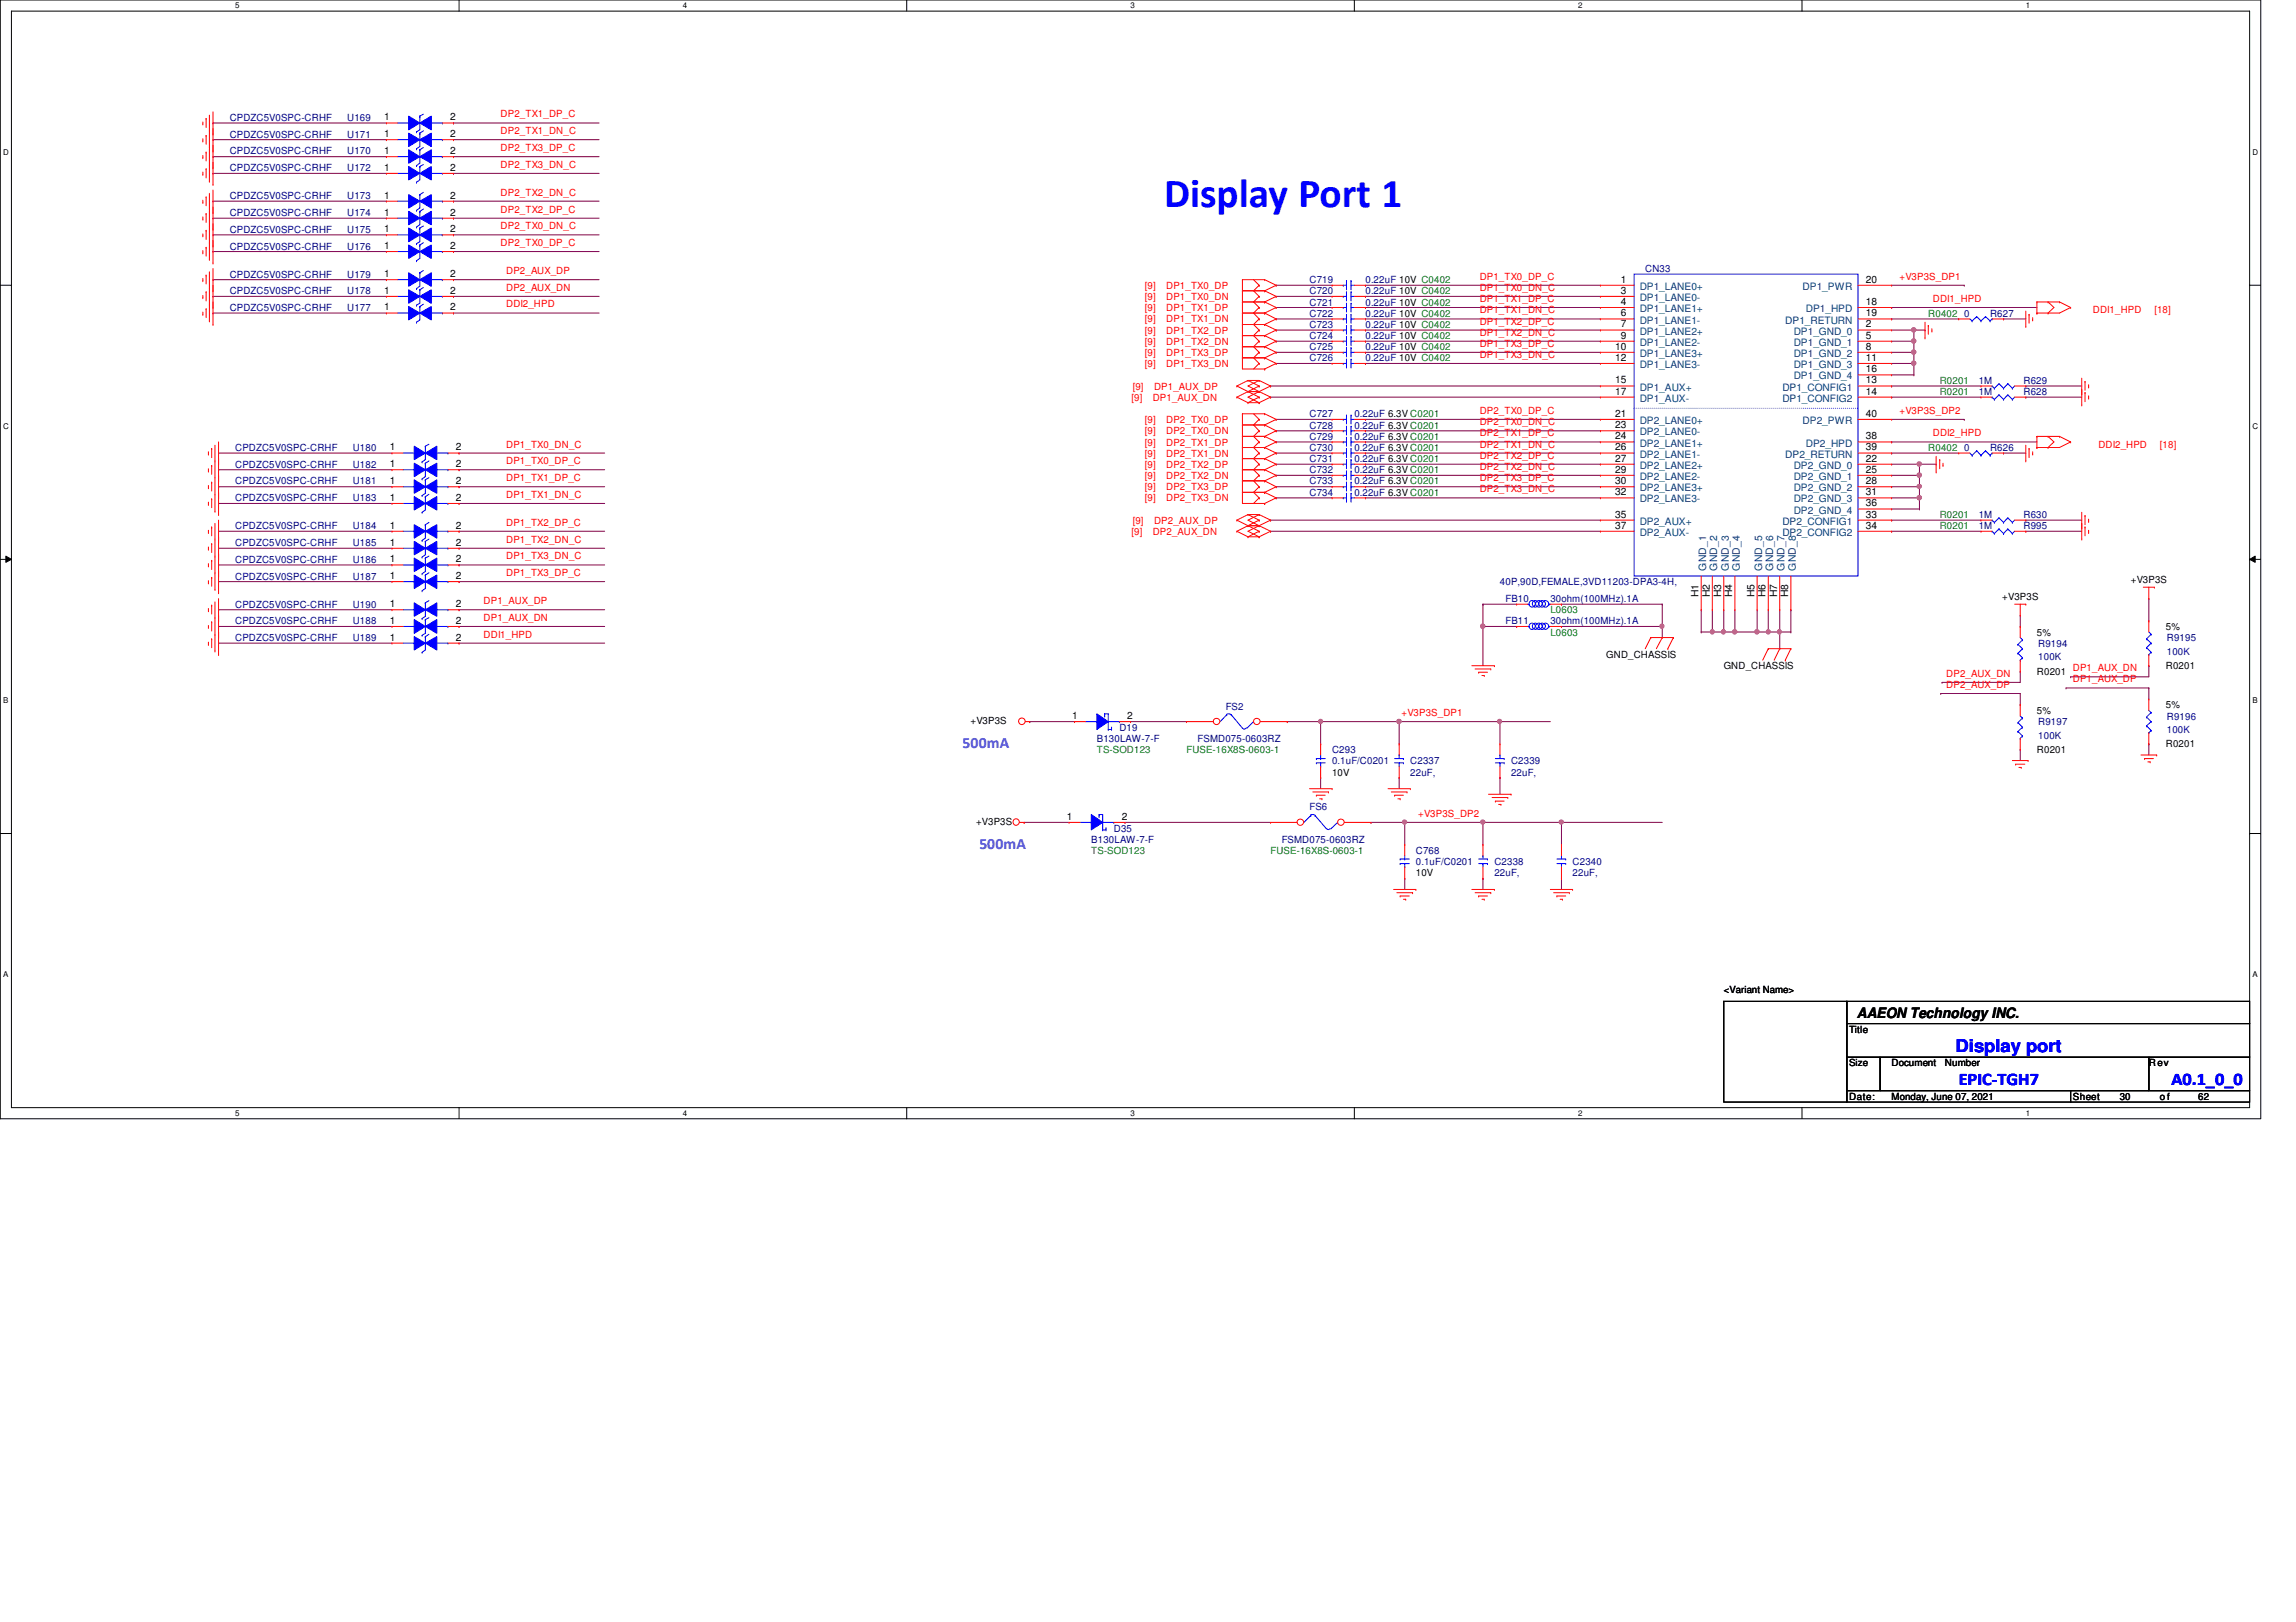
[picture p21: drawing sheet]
<svg xmlns="http://www.w3.org/2000/svg" width="297mm" height="210mm" viewBox="0 0 297 210" stroke-linecap="round" stroke-linejoin="round" font-family="sans-serif">
<defs><g id="words">
<text font-size="5.3" fill="#00f" x="150.6" y="26.8">Display Port 1</text>
<g font-size="2.3" fill="#00f">
<text x="253" y="136.2">Display port</text>
<text x="253.4" y="140.4">EPIC-TGH7</text>
<text x="280.9" y="140.4">A0.1_0_0</text>
</g>
<g font-size="2" fill="#8000ff">
<text x="124.5" y="96.8">500mA</text>
<text x="126.7" y="109.8">500mA</text>
</g>
<text font-size="1.9" x="240.2" y="131.7">AAEON Technology INC.</text>
<g font-size="1.3" fill="#000080">
<text x="29.7" y="15.7">CPDZC5V0SPC-CRHF</text>
<text x="29.7" y="17.8">CPDZC5V0SPC-CRHF</text>
<text x="44.9" y="15.7">U169</text>
<text x="44.9" y="17.8">U171</text>
<text x="29.7" y="22.2">CPDZC5V0SPC-CRHF</text>
<text x="29.7" y="20">CPDZC5V0SPC-CRHF</text>
<text x="44.9" y="22.2">U172</text>
<text x="44.9" y="20">U170</text>
<text x="29.7" y="25.8">CPDZC5V0SPC-CRHF</text>
<text x="29.7" y="28">CPDZC5V0SPC-CRHF</text>
<text x="44.9" y="25.8">U173</text>
<text x="44.9" y="28">U174</text>
<text x="29.7" y="30.1">CPDZC5V0SPC-CRHF</text>
<text x="29.7" y="32.3">CPDZC5V0SPC-CRHF</text>
<text x="29.7" y="35.9">CPDZC5V0SPC-CRHF</text>
<text x="44.9" y="30.1">U175</text>
<text x="44.9" y="32.3">U176</text>
<text x="44.9" y="35.9">U179</text>
<text x="212.8" y="35.2">CN33</text>
<text x="29.7" y="40.3">CPDZC5V0SPC-CRHF</text>
<text x="29.7" y="38.1">CPDZC5V0SPC-CRHF</text>
<text x="44.9" y="40.3">U177</text>
<text x="44.9" y="38.1">U178</text>
<text x="169.4" y="38.1">C720</text>
<text x="169.4" y="39.5">C721</text>
<text x="169.4" y="41">C722</text>
<text x="169.4" y="36.7">C719</text>
<text x="176.7" y="38.1">0.22uF 10V C0402</text>
<text x="176.7" y="39.5">0.22uF 10V C0402</text>
<text x="176.7" y="41">0.22uF 10V C0402</text>
<text x="176.7" y="36.7">0.22uF 10V C0402</text>
<text x="254.1" y="41">0</text>
<text x="257.5" y="41">R627</text>
<text x="169.4" y="43.9">C724</text>
<text x="169.4" y="42.5">C723</text>
<text x="169.4" y="46.8">C726</text>
<text x="169.4" y="45.3">C725</text>
<text x="176.7" y="43.9">0.22uF 10V C0402</text>
<text x="176.7" y="42.5">0.22uF 10V C0402</text>
<text x="176.7" y="46.8">0.22uF 10V C0402</text>
<text x="176.7" y="45.3">0.22uF 10V C0402</text>
<text x="256" y="51.1">1M</text>
<text x="256" y="49.7">1M</text>
<text x="261.8" y="51.1">R628</text>
<text x="261.8" y="49.7">R629</text>
<text x="30.4" y="58.4">CPDZC5V0SPC-CRHF</text>
<text x="45.6" y="58.4">U180</text>
<text x="169.4" y="59.8">C731</text>
<text x="169.4" y="58.4">C730</text>
<text x="169.4" y="54">C727</text>
<text x="169.4" y="55.5">C728</text>
<text x="169.4" y="56.9">C729</text>
<text x="175.2" y="59.8">0.22uF 6.3V C0201</text>
<text x="175.2" y="58.4">0.22uF 6.3V C0201</text>
<text x="175.2" y="54">0.22uF 6.3V C0201</text>
<text x="175.2" y="55.5">0.22uF 6.3V C0201</text>
<text x="175.2" y="56.9">0.22uF 6.3V C0201</text>
<text x="254.1" y="58.4">0</text>
<text x="257.5" y="58.4">R626</text>
<text x="30.4" y="64.9">CPDZC5V0SPC-CRHF</text>
<text x="30.4" y="62.7">CPDZC5V0SPC-CRHF</text>
<text x="30.4" y="60.5">CPDZC5V0SPC-CRHF</text>
<text x="45.6" y="64.9">U183</text>
<text x="45.6" y="62.7">U181</text>
<text x="45.6" y="60.5">U182</text>
<text x="169.4" y="61.3">C732</text>
<text x="169.4" y="62.7">C733</text>
<text x="169.4" y="64.2">C734</text>
<text x="175.2" y="61.3">0.22uF 6.3V C0201</text>
<text x="175.2" y="62.7">0.22uF 6.3V C0201</text>
<text x="175.2" y="64.2">0.22uF 6.3V C0201</text>
<text x="30.4" y="68.5">CPDZC5V0SPC-CRHF</text>
<text x="30.4" y="70.7">CPDZC5V0SPC-CRHF</text>
<text x="45.6" y="68.5">U184</text>
<text x="45.6" y="70.7">U185</text>
<text x="256" y="67.1">1M</text>
<text x="256" y="68.5">1M</text>
<text x="261.8" y="67.1">R630</text>
<text x="261.8" y="68.5">R995</text>
<text x="30.4" y="72.9">CPDZC5V0SPC-CRHF</text>
<text x="30.4" y="75">CPDZC5V0SPC-CRHF</text>
<text x="45.6" y="72.9">U186</text>
<text x="45.6" y="75">U187</text>
<text x="194.1" y="75.7">40P,90D,FEMALE,3VD11203-DPA3-4H,</text>
<text x="194.8" y="77.9">FB10</text>
<text x="200.6" y="77.9">30ohm(100MHz).1A</text>
<text x="30.4" y="80.8">CPDZC5V0SPC-CRHF</text>
<text x="30.4" y="83">CPDZC5V0SPC-CRHF</text>
<text x="30.4" y="78.7">CPDZC5V0SPC-CRHF</text>
<text x="45.6" y="80.8">U188</text>
<text x="45.6" y="83">U189</text>
<text x="45.6" y="78.7">U190</text>
<text x="194.8" y="80.8">FB11</text>
<text x="200.6" y="80.8">30ohm(100MHz).1A</text>
<text x="263.7" y="83.7">R9194</text>
<text x="280.3" y="83">R9195</text>
<text x="263.7" y="85.4">100K</text>
<text x="280.3" y="84.7">100K</text>
<text x="144.8" y="94.6">D19</text>
<text x="158.6" y="91.8">FS2</text>
<text x="263.7" y="93.9">R9197</text>
<text x="263.7" y="95.6">100K</text>
<text x="280.3" y="93.1">R9196</text>
<text x="280.3" y="94.9">100K</text>
<text x="141.9" y="96">B130LAW-7-F</text>
<text x="154.9" y="96">FSMD075-0603RZ</text>
<text x="172.3" y="97.5">C293</text>
<text x="172.3" y="98.9">0.1uF/C0201</text>
<text x="182.5" y="98.9">C2337</text>
<text x="182.5" y="100.4">22uF,</text>
<text x="195.5" y="98.9">C2339</text>
<text x="195.5" y="100.4">22uF,</text>
<text x="144.1" y="107.6">D35</text>
<text x="169.4" y="104.9">FS6</text>
<text x="141.2" y="109.1">B130LAW-7-F</text>
<text x="165.8" y="109.1">FSMD075-0603RZ</text>
<text x="183.2" y="110.5">C768</text>
<text x="183.2" y="111.9">0.1uF/C0201</text>
<text x="193.3" y="111.9">C2338</text>
<text x="193.3" y="113.4">22uF,</text>
<text x="203.5" y="111.9">C2340</text>
<text x="203.5" y="113.4">22uF,</text>
</g>
<g font-size="1.3">
<text x="49.7" y="15.6">1</text>
<text x="49.7" y="17.7">1</text>
<text x="58.2" y="15.6">2</text>
<text x="58.2" y="17.7">2</text>
<text x="49.7" y="22.1">1</text>
<text x="49.7" y="19.9">1</text>
<text x="58.2" y="22.1">2</text>
<text x="58.2" y="19.9">2</text>
<text x="49.7" y="25.7">1</text>
<text x="49.7" y="27.9">1</text>
<text x="58.2" y="25.7">2</text>
<text x="58.2" y="27.9">2</text>
<text x="49.7" y="30.1">1</text>
<text x="49.7" y="32.2">1</text>
<text x="49.7" y="35.9">1</text>
<text x="58.2" y="30.1">2</text>
<text x="58.2" y="32.2">2</text>
<text x="58.2" y="35.9">2</text>
<text x="49.7" y="40.2">1</text>
<text x="49.7" y="38">1</text>
<text x="58.2" y="40.2">2</text>
<text x="58.2" y="38">2</text>
<text x="209.7" y="36.6">1</text>
<text x="209.7" y="38">3</text>
<text x="209.7" y="39.5">4</text>
<text x="209.7" y="40.9">6</text>
<text x="241.4" y="40.9">19</text>
<text x="241.4" y="39.5">18</text>
<text x="241.4" y="36.6">20</text>
<text x="209" y="45.3">10</text>
<text x="209" y="46.7">12</text>
<text x="209.7" y="42.4">7</text>
<text x="209.7" y="43.8">9</text>
<text x="241.4" y="43.8">5</text>
<text x="241.4" y="46.7">11</text>
<text x="241.4" y="42.4">2</text>
<text x="241.4" y="45.3">8</text>
<text x="209" y="49.6">15</text>
<text x="209" y="51.1">17</text>
<text x="209" y="53.9">21</text>
<text x="241.4" y="49.6">13</text>
<text x="241.4" y="51.1">14</text>
<text x="241.4" y="48.2">16</text>
<text x="241.4" y="53.9">40</text>
<text x="50.4" y="58.3">1</text>
<text x="59" y="58.3">2</text>
<text x="209" y="55.4">23</text>
<text x="209" y="56.9">24</text>
<text x="209" y="58.3">26</text>
<text x="209" y="59.7">27</text>
<text x="241.4" y="56.9">38</text>
<text x="241.4" y="58.3">39</text>
<text x="241.4" y="59.7">22</text>
<text x="50.4" y="64.8">1</text>
<text x="50.4" y="62.7">1</text>
<text x="50.4" y="60.5">1</text>
<text x="59" y="64.8">2</text>
<text x="59" y="62.7">2</text>
<text x="59" y="60.5">2</text>
<text x="209" y="61.2">29</text>
<text x="209" y="62.7">30</text>
<text x="209" y="64.1">32</text>
<text x="241.4" y="61.2">25</text>
<text x="241.4" y="62.7">28</text>
<text x="241.4" y="64.1">31</text>
<text x="241.4" y="65.5">36</text>
<text x="50.4" y="68.4">1</text>
<text x="50.4" y="70.6">1</text>
<text x="59" y="68.4">2</text>
<text x="59" y="70.6">2</text>
<text x="209" y="67">35</text>
<text x="209" y="68.4">37</text>
<text x="241.4" y="67">33</text>
<text x="241.4" y="68.4">34</text>
<text x="50.4" y="72.8">1</text>
<text x="50.4" y="74.9">1</text>
<text x="59" y="72.8">2</text>
<text x="59" y="74.9">2</text>
<text x="219.7" y="77.3" transform="rotate(-90 219.7 77.3)">H1</text>
<text x="221.2" y="77.3" transform="rotate(-90 221.2 77.3)">H2</text>
<text x="222.7" y="77.3" transform="rotate(-90 222.7 77.3)">H3</text>
<text x="224.1" y="77.3" transform="rotate(-90 224.1 77.3)">H4</text>
<text x="227" y="77.3" transform="rotate(-90 227 77.3)">H5</text>
<text x="228.4" y="77.3" transform="rotate(-90 228.4 77.3)">H6</text>
<text x="229.9" y="77.3" transform="rotate(-90 229.9 77.3)">H7</text>
<text x="231.3" y="77.3" transform="rotate(-90 231.3 77.3)">H8</text>
<text x="259" y="77.6">+V3P3S</text>
<text x="275.7" y="75.4">+V3P3S</text>
<text x="50.4" y="80.7">1</text>
<text x="50.4" y="82.9">1</text>
<text x="50.4" y="78.6">1</text>
<text x="59" y="80.7">2</text>
<text x="59" y="82.9">2</text>
<text x="59" y="78.6">2</text>
<text x="263.5" y="82.3">5%</text>
<text x="280.2" y="81.5">5%</text>
<text x="207.8" y="85.1">GND_CHASSIS</text>
<text x="223" y="86.6">GND_CHASSIS</text>
<text x="263.5" y="87.3">R0201</text>
<text x="280.2" y="86.6">R0201</text>
<text x="125.6" y="93.7">+V3P3S</text>
<text x="138.7" y="93">1</text>
<text x="145.8" y="93">2</text>
<text x="263.5" y="92.4">5%</text>
<text x="280.2" y="91.7">5%</text>
<text x="172.3" y="100.4">10V</text>
<text x="263.5" y="97.5">R0201</text>
<text x="280.2" y="96.7">R0201</text>
<text x="126.3" y="106.7">+V3P3S</text>
<text x="138" y="106.1">1</text>
<text x="145.1" y="106.1">2</text>
<text x="183.2" y="113.4">10V</text>
<text x="223" y="128.6">&lt;Variant Name&gt;</text>
<text x="239.2" y="133.6">Title</text>
<text x="239.2" y="138">Size</text>
<text x="239.2" y="142.3">Date:</text>
<text x="244.7" y="138">Document</text>
<text x="244.7" y="142.3">Monday, June 07, 2021</text>
<text x="251.6" y="138">Number</text>
<text x="268.2" y="142.3">Sheet</text>
<text x="274.2" y="142.3">30</text>
<text x="278" y="138">Rev</text>
<text x="279.4" y="142.3">o f</text>
<text x="284.4" y="142.3">62</text>
</g>
<g font-size="1.3" fill="#f00">
<text x="64.8" y="15.2">DP2_TX1_DP_C</text>
<text x="64.8" y="17.4">DP2_TX1_DN_C</text>
<text x="64.8" y="19.6">DP2_TX3_DP_C</text>
<text x="64.8" y="21.7">DP2_TX3_DN_C</text>
<text x="64.8" y="25.3">DP2_TX2_DN_C</text>
<text x="64.8" y="27.5">DP2_TX2_DP_C</text>
<text x="64.8" y="29.7">DP2_TX0_DN_C</text>
<text x="64.8" y="31.8">DP2_TX0_DP_C</text>
<text x="65.5" y="35.5">DP2_AUX_DP</text>
<text x="65.5" y="37.6">DP2_AUX_DN</text>
<text x="65.5" y="39.8">DDI2_HPD</text>
<text x="148.1" y="37.4">[9]</text>
<text x="148.1" y="38.8">[9]</text>
<text x="148.1" y="40.3">[9]</text>
<text x="148.1" y="41.7">[9]</text>
<text x="150.9" y="37.4">DP1_TX0_DP</text>
<text x="150.9" y="38.8">DP1_TX0_DN</text>
<text x="150.9" y="40.3">DP1_TX1_DP</text>
<text x="150.9" y="41.7">DP1_TX1_DN</text>
<text x="191.4" y="36.2">DP1_TX0_DP_C</text>
<text x="191.4" y="37.6">DP1_TX0_DN_C</text>
<text x="191.4" y="39.1">DP1_TX1_DP_C</text>
<text x="191.4" y="40.6">DP1_TX1_DN_C</text>
<text x="191.4" y="42">DP1_TX2_DP_C</text>
<text x="245.7" y="36.2">+V3P3S_DP1</text>
<text x="250.1" y="39.1">DDI1_HPD</text>
<text x="270.8" y="40.6">DDI1_HPD</text>
<text x="278.7" y="40.6">[18]</text>
<text x="148.1" y="43.2">[9]</text>
<text x="148.1" y="44.6">[9]</text>
<text x="148.1" y="46.1">[9]</text>
<text x="148.1" y="47.5">[9]</text>
<text x="150.9" y="43.2">DP1_TX2_DP</text>
<text x="150.9" y="44.6">DP1_TX2_DN</text>
<text x="150.9" y="46.1">DP1_TX3_DP</text>
<text x="150.9" y="47.5">DP1_TX3_DN</text>
<text x="191.4" y="43.4">DP1_TX2_DN_C</text>
<text x="191.4" y="44.9">DP1_TX3_DP_C</text>
<text x="191.4" y="46.3">DP1_TX3_DN_C</text>
<text x="146.4" y="51.9">[9]</text>
<text x="146.6" y="50.4">[9]</text>
<text x="149.1" y="51.9">DP1_AUX_DN</text>
<text x="149.3" y="50.4">DP1_AUX_DP</text>
<text x="191.4" y="53.6">DP2_TX0_DP_C</text>
<text x="245.7" y="53.6">+V3P3S_DP2</text>
<text x="65.5" y="57.9">DP1_TX0_DN_C</text>
<text x="148.1" y="54.7">[9]</text>
<text x="148.1" y="56.2">[9]</text>
<text x="148.1" y="57.7">[9]</text>
<text x="148.1" y="59.1">[9]</text>
<text x="150.9" y="54.7">DP2_TX0_DP</text>
<text x="150.9" y="56.2">DP2_TX0_DN</text>
<text x="150.9" y="57.7">DP2_TX1_DP</text>
<text x="150.9" y="59.1">DP2_TX1_DN</text>
<text x="191.4" y="55">DP2_TX0_DN_C</text>
<text x="191.4" y="56.5">DP2_TX1_DP_C</text>
<text x="191.4" y="57.9">DP2_TX1_DN_C</text>
<text x="191.4" y="59.4">DP2_TX2_DP_C</text>
<text x="250.1" y="56.5">DDI2_HPD</text>
<text x="271.5" y="57.9">DDI2_HPD</text>
<text x="279.4" y="57.9">[18]</text>
<text x="65.5" y="60.1">DP1_TX0_DP_C</text>
<text x="65.5" y="62.3">DP1_TX1_DP_C</text>
<text x="65.5" y="64.4">DP1_TX1_DN_C</text>
<text x="148.1" y="60.5">[9]</text>
<text x="148.1" y="62">[9]</text>
<text x="148.1" y="63.4">[9]</text>
<text x="148.1" y="64.9">[9]</text>
<text x="150.9" y="60.5">DP2_TX2_DP</text>
<text x="150.9" y="62">DP2_TX2_DN</text>
<text x="150.9" y="63.4">DP2_TX3_DP</text>
<text x="150.9" y="64.9">DP2_TX3_DN</text>
<text x="191.4" y="60.8">DP2_TX2_DN_C</text>
<text x="191.4" y="62.3">DP2_TX3_DP_C</text>
<text x="191.4" y="63.7">DP2_TX3_DN_C</text>
<text x="65.5" y="68">DP1_TX2_DP_C</text>
<text x="65.5" y="70.2">DP1_TX2_DN_C</text>
<text x="146.4" y="69.2">[9]</text>
<text x="146.6" y="67.8">[9]</text>
<text x="149.1" y="69.2">DP2_AUX_DN</text>
<text x="149.3" y="67.8">DP2_AUX_DP</text>
<text x="65.5" y="72.4">DP1_TX3_DN_C</text>
<text x="65.5" y="74.5">DP1_TX3_DP_C</text>
<text x="62.6" y="78.2">DP1_AUX_DP</text>
<text x="62.6" y="80.3">DP1_AUX_DN</text>
<text x="62.6" y="82.5">DDI1_HPD</text>
<text x="251.8" y="87.6">DP2_AUX_DN</text>
<text x="251.8" y="89">DP2_AUX_DP</text>
<text x="268.2" y="86.9">DP1_AUX_DN</text>
<text x="268.2" y="88.3">DP1_AUX_DP</text>
<text x="181.3" y="92.7">+V3P3S_DP1</text>
<text x="183.5" y="105.7">+V3P3S_DP2</text>
</g>
<g font-size="1.3" fill="#004080">
<text x="212.1" y="37.5">DP1_LANE0+</text>
<text x="212.1" y="38.9">DP1_LANE0-</text>
<text x="212.1" y="40.4">DP1_LANE1+</text>
<text x="212.1" y="41.9">DP1_LANE1-</text>
<text x="231" y="41.9">DP1_RETURN</text>
<text x="233.2" y="37.5">DP1_PWR</text>
<text x="233.6" y="40.4">DP1_HPD</text>
<text x="212.1" y="43.3">DP1_LANE2+</text>
<text x="212.1" y="44.7">DP1_LANE2-</text>
<text x="212.1" y="46.2">DP1_LANE3+</text>
<text x="212.1" y="47.6">DP1_LANE3-</text>
<text x="232.1" y="44.7">DP1_GND_1</text>
<text x="232.1" y="47.6">DP1_GND_3</text>
<text x="232.1" y="43.3">DP1_GND_0</text>
<text x="232.1" y="46.2">DP1_GND_2</text>
<text x="212.1" y="50.5">DP1_AUX+</text>
<text x="212.1" y="52">DP1_AUX-</text>
<text x="230.6" y="50.5">DP1_CONFIG1</text>
<text x="230.6" y="52">DP1_CONFIG2</text>
<text x="232.1" y="49.1">DP1_GND_4</text>
<text x="212.1" y="54.9">DP2_LANE0+</text>
<text x="212.1" y="56.3">DP2_LANE0-</text>
<text x="212.1" y="57.8">DP2_LANE1+</text>
<text x="212.1" y="59.2">DP2_LANE1-</text>
<text x="231" y="59.2">DP2_RETURN</text>
<text x="233.2" y="54.9">DP2_PWR</text>
<text x="233.6" y="57.8">DP2_HPD</text>
<text x="212.1" y="60.7">DP2_LANE2+</text>
<text x="212.1" y="62.1">DP2_LANE2-</text>
<text x="212.1" y="63.6">DP2_LANE3+</text>
<text x="212.1" y="65">DP2_LANE3-</text>
<text x="232.1" y="62.1">DP2_GND_1</text>
<text x="232.1" y="63.6">DP2_GND_2</text>
<text x="232.1" y="65">DP2_GND_3</text>
<text x="232.1" y="60.7">DP2_GND_0</text>
<text x="212.1" y="67.9">DP2_AUX+</text>
<text x="212.1" y="69.3">DP2_AUX-</text>
<text x="230.6" y="67.9">DP2_CONFIG1</text>
<text x="230.6" y="69.3">DP2_CONFIG2</text>
<text x="232.1" y="66.5">DP2_GND_4</text>
<text x="220.7" y="73.8" transform="rotate(-90 220.7 73.8)">GND_1</text>
<text x="222.2" y="73.8" transform="rotate(-90 222.2 73.8)">GND_2</text>
<text x="223.6" y="73.8" transform="rotate(-90 223.6 73.8)">GND_3</text>
<text x="225.1" y="73.8" transform="rotate(-90 225.1 73.8)">GND_4</text>
<text x="228" y="73.8" transform="rotate(-90 228 73.8)">GND_5</text>
<text x="229.4" y="73.8" transform="rotate(-90 229.4 73.8)">GND_6</text>
<text x="230.9" y="73.8" transform="rotate(-90 230.9 73.8)">GND_7</text>
<text x="232.3" y="73.8" transform="rotate(-90 232.3 73.8)">GND_8</text>
</g>
<g font-size="1.3" fill="#008000">
<text x="249.5" y="41">R0402</text>
<text x="250.9" y="51.1">R0201</text>
<text x="250.9" y="49.7">R0201</text>
<text x="249.5" y="58.4">R0402</text>
<text x="250.9" y="67.1">R0201</text>
<text x="250.9" y="68.5">R0201</text>
<text x="200.6" y="79.4">L0603</text>
<text x="200.6" y="82.3">L0603</text>
<text x="141.9" y="97.5">TS-SOD123</text>
<text x="153.5" y="97.5">FUSE-16X8S-0603-1</text>
<text x="141.2" y="110.5">TS-SOD123</text>
<text x="164.4" y="110.5">FUSE-16X8S-0603-1</text>
</g>
<g font-size="1">
<text x="30.4" y="1.1">5</text>
<text x="88.3" y="1.1">4</text>
<text x="146.3" y="1.1">3</text>
<text x="204.2" y="1.1">2</text>
<text x="262.1" y="1.1">1</text>
<text x=".4" y="20.1">D</text>
<text x="291.4" y="20.1">D</text>
<text x=".4" y="55.5">C</text>
<text x="291.4" y="55.5">C</text>
<text x=".4" y="91">B</text>
<text x="291.4" y="91">B</text>
<text x=".4" y="126.5">A</text>
<text x="291.4" y="126.5">A</text>
<text x="30.4" y="144.4">5</text>
<text x="88.3" y="144.4">4</text>
<text x="146.3" y="144.4">3</text>
<text x="204.2" y="144.4">2</text>
<text x="262.1" y="144.4">1</text>
</g>
</g></defs>
<path d="M0 0h292.5v144.8h-292.5zM1.5 1.4h289.5v141.9h-289.5z" fill="none" stroke="#000" stroke-width=".13"/>
<g fill="#fff">
<path d="M30.4 .2h.6v1.1h-.6z"/>
<path d="M30.4 143.5h.6v1.2h-.6z"/>
</g>
<path d="M59.4 0v1.4M59.4 143.3v1.5" fill="none" stroke="#000" stroke-width=".13"/>
<g fill="#fff">
<path d="M88.3 .2h.6v1.1h-.6z"/>
<path d="M88.3 143.5h.6v1.2h-.6z"/>
</g>
<path d="M117.3 0v1.4M117.3 143.3v1.5" fill="none" stroke="#000" stroke-width=".13"/>
<g fill="#fff">
<path d="M146.3 .2h.5v1.1h-.5z"/>
<path d="M146.3 143.5h.5v1.2h-.5z"/>
</g>
<path d="M175.2 0v1.4M175.2 143.3v1.5" fill="none" stroke="#000" stroke-width=".13"/>
<g fill="#fff">
<path d="M204.2 .2h.5v1.1h-.5z"/>
<path d="M204.2 143.5h.5v1.2h-.5z"/>
</g>
<path d="M233.1 0v1.4M233.1 143.3v1.5" fill="none" stroke="#000" stroke-width=".13"/>
<g fill="#fff">
<path d="M262.1 .2h.5v1.1h-.5z"/>
<path d="M262.1 143.5h.5v1.2h-.5z"/>
<path d="M.4 19.2h.7v1.1h-.7z"/>
<path d="M291.4 19.2h.7v1.1h-.7z"/>
<path d="M.4 54.7h.7v1.1h-.7z"/>
<path d="M291.4 54.7h.7v1.1h-.7z"/>
</g>
<path d="M0 36.9h1.5M291 36.9h1.5" fill="none" stroke="#000" stroke-width=".13"/>
<g fill="#fff">
<path d="M.4 90.1h.7v1.2h-.7z"/>
<path d="M291.4 90.1h.7v1.2h-.7z"/>
</g>
<path d="M0 72.4h1.5M.8 72l.7 .4-.7 .4zM291 72.4l.8-.4v.8zM291 72.4h1.5" fill="none" stroke="#000" stroke-width=".13"/>
<path d="M.8 72l.7 .4-.7 .4zM291 72.4l.8-.4v.8z" fill="#000"/>
<g fill="#fff">
<path d="M.4 125.6h.7v1.1h-.7z"/>
<path d="M291.4 125.6h.7v1.1h-.7z"/>
</g>
<path d="M0 107.9h1.5M291 107.9h1.5" fill="none" stroke="#000" stroke-width=".13"/>
<path d="M166.5 93.4h.1M166.5 93.4h4.4" fill="none" stroke="#800040" stroke-width=".13"/>
<circle cx="170.8" cy="93.4" r=".27" fill="#f0f"/>
<circle cx="170.8" cy="93.4" r=".27" fill="none" stroke="#f0f" stroke-width=".13"/>
<path d="M170.9 93.4h.1M170.9 93.4h23.2M181 93.4h.1M181 93.4v2.9" fill="none" stroke="#800040" stroke-width=".13"/>
<circle cx="194" cy="93.4" r=".27" fill="#f0f"/>
<circle cx="194" cy="93.4" r=".27" fill="none" stroke="#f0f" stroke-width=".13"/>
<circle cx="181" cy="93.4" r=".29" fill="#f0f"/>
<circle cx="181" cy="93.4" r=".29" fill="none" stroke="#f0f" stroke-width=".13"/>
<g fill="none" stroke="#800040" stroke-width=".13">
<path d="M165.1 36.9h.1M165.1 38.4h.1M165.1 39.8h.1M165.1 36.9h7.2M165.1 38.4h7.2M165.1 39.8h7.2M176.7 36.9h.1M176.7 38.4h.1M176.7 39.8h.1M176.7 36.9h30.3M176.7 38.4h30.3M176.7 39.8h30.3"/>
<path d="M244.7 39.8h.1M244.7 36.9h9.4M244.7 39.8h18.8M254.1 36.9h.1M164.4 50h.1M164.4 51.4h.1M164.4 50h42.6M164.4 51.4h42.6M165.1 54.3h.1M165.1 55.8h.1M165.1 57.2h.1M165.1 58.6h.1"/>
<path d="M165.1 41.3h.1M165.1 42.7h.1M165.1 44.2h.1M165.1 45.6h.1M165.1 47h.1M165.1 54.3h7.2M165.1 55.8h7.2M165.1 57.2h7.2M165.1 58.6h7.2M165.1 41.3h7.2M165.1 42.7h7.2M165.1 44.2h7.2"/>
<path d="M165.1 45.6h7.2M165.1 47h7.2M176.7 54.3h.1M176.7 55.8h.1M176.7 57.2h.1M176.7 58.6h.1M176.7 41.3h.1M176.7 42.7h.1M176.7 44.2h.1M176.7 45.6h.1M176.7 47h.1M176.7 54.3h30.3"/>
<path d="M176.7 55.8h30.3M176.7 57.2h30.3M176.7 58.6h30.3M176.7 41.3h30.3M176.7 42.7h30.3M176.7 44.2h30.3M176.7 45.6h30.3M176.7 47h30.3M244.7 57.2h.1M244.7 58.6h.1M244.7 51.4h.1M244.7 50h.1"/>
<path d="M244.7 41.3h.1M244.7 54.3h9.4M244.7 57.2h18.8M244.7 58.6h8.7M244.7 41.3h8.7M244.7 50h11.6M244.7 51.4h11.6M254.1 54.3h.1M259.2 58.6h.1M259.2 41.3h.1M259.2 58.6h2.9M259.2 41.3h2.9"/>
<path d="M262.1 50h.1M262.1 51.4h.1M262.1 50h7.2M262.1 51.4h7.2M164.4 67.3h.1M164.4 68.7h.1M164.4 67.3h42.6M164.4 68.7h42.6M165.1 60.1h.1M165.1 61.5h.1M165.1 63h.1M165.1 64.4h.1"/>
<path d="M165.1 60.1h7.2M165.1 61.5h7.2M165.1 63h7.2M165.1 64.4h7.2M176.7 60.1h.1M176.7 61.5h.1M176.7 63h.1M176.7 64.4h.1M176.7 60.1h30.3M176.7 61.5h30.3M176.7 63h30.3M176.7 64.4h30.3"/>
<path d="M244.7 68.7h.1M244.7 67.3h.1M244.7 67.3h11.6M244.7 68.7h11.6M261.4 79.6v1.5M262.1 67.3h.1M262.1 68.7h.1M262.1 67.3h7.2M262.1 68.7h7.2M133.2 93.4h.1M133.2 93.4h5.8M146.3 93.4h.1"/>
<path d="M146.3 93.4h7.2M194.1 93.4h.1M194.1 93.4v2.9M194.1 93.4h6.5M251.1 89.7h.1M251.1 89.7h10.3v1.5M251.2 88.3h.1M261.4 91.2h.1M261.4 86.9h.1M261.4 97h.1M261.4 81.1h.1M261.4 86.9v1.4h-10.2"/>
<path d="M261.4 97v1.4M132.5 106.4h.1M132.5 106.4h5.8M145.5 106.4h.1M145.5 106.4h18.9M170.9 100.6h.1M170.9 100.6v1.5M177.4 106.4h.1M177.4 106.4h14.5M181 100.6h.1M181 100.6v1.5M181.7 106.4h.1"/>
<path d="M181.7 106.4v2.9M194.1 100.6h.1M194.1 100.6v2.2"/>
</g>
<circle cx="191.8" cy="106.4" r=".27" fill="#f0f"/>
<circle cx="191.8" cy="106.4" r=".27" fill="none" stroke="#f0f" stroke-width=".13"/>
<circle cx="181.7" cy="106.4" r=".27" fill="#f0f"/>
<circle cx="181.7" cy="106.4" r=".27" fill="none" stroke="#f0f" stroke-width=".13"/>
<path d="M181.7 113.7h.1M181.7 113.7v1.4M191.9 106.4h.1M191.9 106.4h23.1M191.9 106.4v2.9M202 106.4h.1M202 106.4v2.9" fill="none" stroke="#800040" stroke-width=".13"/>
<circle cx="202" cy="106.4" r=".27" fill="#f0f"/>
<circle cx="202" cy="106.4" r=".27" fill="none" stroke="#f0f" stroke-width=".13"/>
<path d="M220.1 78.9v2.9M220.1 81.8h.1M220.1 81.8h1.4M221.5 81.8h.1M191.9 113.7h.1M191.9 113.7v1.4M202 113.7h.1M202 113.7v1.4" fill="none" stroke="#800040" stroke-width=".13"/>
<circle cx="221.5" cy="81.8" r=".27" fill="#f0f"/>
<circle cx="221.5" cy="81.8" r=".27" fill="none" stroke="#f0f" stroke-width=".13"/>
<path d="M230.2 81.8h.1M230.2 81.8v2.1" fill="none" stroke="#800040" stroke-width=".13"/>
<circle cx="230.2" cy="81.8" r=".27" fill="#f0f"/>
<circle cx="230.2" cy="81.8" r=".27" fill="none" stroke="#f0f" stroke-width=".13"/>
<path d="M227.3 81.8h1.5M228.8 81.8h.1" fill="none" stroke="#800040" stroke-width=".13"/>
<circle cx="228.7" cy="81.8" r=".27" fill="#f0f"/>
<circle cx="228.7" cy="81.8" r=".27" fill="none" stroke="#f0f" stroke-width=".13"/>
<path d="M221.5 78.9v2.9M231.7 78.9h.1M231.7 78.9v2.9M221.5 81.8h.1M221.5 81.8h1.5M223 81.8h.1" fill="none" stroke="#800040" stroke-width=".13"/>
<circle cx="222.9" cy="81.8" r=".27" fill="#f0f"/>
<circle cx="222.9" cy="81.8" r=".27" fill="none" stroke="#f0f" stroke-width=".13"/>
<path d="M223 78.9v2.9M224.4 78.9v2.9M223 81.8h.1M223 81.8h1.4M224.4 81.8h.1" fill="none" stroke="#800040" stroke-width=".13"/>
<circle cx="224.4" cy="81.8" r=".29" fill="#f0f"/>
<circle cx="224.4" cy="81.8" r=".29" fill="none" stroke="#f0f" stroke-width=".13"/>
<path d="M227.3 78.9v2.9M224.4 81.8h2.9M227.3 81.8h.1" fill="none" stroke="#800040" stroke-width=".13"/>
<circle cx="227.3" cy="81.8" r=".29" fill="#f0f"/>
<circle cx="227.3" cy="81.8" r=".29" fill="none" stroke="#f0f" stroke-width=".13"/>
<g fill="none" stroke="#800040" stroke-width=".13">
<path d="M191.9 78.2h.1M191.9 78.2h4.3M191.9 78.2v7.9M202 78.2h.1M202 78.2h13M215 78.2h.1M215 78.2v2.9M228.8 78.9v2.9M230.2 78.9v2.9M191.9 81.1h.1M228.8 81.8h.1M228.8 81.8h2.9"/>
<path d="M230.2 81.8h.1M231.7 81.8h.1"/>
</g>
<circle cx="191.8" cy="81" r=".29" fill="#f0f"/>
<circle cx="191.8" cy="81" r=".29" fill="none" stroke="#f0f" stroke-width=".13"/>
<path d="M202 81.1h.1M202 81.1h13" fill="none" stroke="#800040" stroke-width=".13"/>
<circle cx="215" cy="81" r=".27" fill="#f0f"/>
<circle cx="215" cy="81" r=".27" fill="none" stroke="#f0f" stroke-width=".13"/>
<g fill="none" stroke="#800040" stroke-width=".13">
<path d="M244.7 60.1h3.6M244.7 61.5h3.6M248.3 60.1h.1M248.3 61.5h.1M278 77.5h.1M278 77.5v2.8M215 81.1h.1M215 81.1v1.4M267.3 89h.1M267.3 89h10.7M267.9 87.6h.1M278 86.1h.1"/>
<path d="M278 89h.1M278 96.3h.1M278 86.1v1.5h-10.1M278 89v1.5M278 96.3v1.4"/>
</g>
<circle cx="248.3" cy="61.5" r=".29" fill="#f0f"/>
<circle cx="248.3" cy="61.5" r=".29" fill="none" stroke="#f0f" stroke-width=".13"/>
<path d="M248.3 60.1h.1M248.3 60.1v1.4" fill="none" stroke="#800040" stroke-width=".13"/>
<circle cx="248.3" cy="60" r=".29" fill="#f0f"/>
<circle cx="248.3" cy="60" r=".29" fill="none" stroke="#f0f" stroke-width=".13"/>
<path d="M244.7 63h3.6M248.3 63h.1M248.3 61.5h.1M248.3 60.1h2.2M248.3 61.5v1.5M250.5 60.1h.1" fill="none" stroke="#800040" stroke-width=".13"/>
<circle cx="248.3" cy="62.9" r=".27" fill="#f0f"/>
<circle cx="248.3" cy="62.9" r=".27" fill="none" stroke="#f0f" stroke-width=".13"/>
<path d="M244.7 64.4h3.6M244.7 65.9h3.6M248.3 64.4h.1M248.3 63h.1M248.3 65.9h.1M248.3 63v2.9" fill="none" stroke="#800040" stroke-width=".13"/>
<circle cx="248.3" cy="64.4" r=".29" fill="#f0f"/>
<circle cx="248.3" cy="64.4" r=".29" fill="none" stroke="#f0f" stroke-width=".13"/>
<path d="M244.7 42.7h2.9M244.7 44.2h2.9M247.6 42.7h.1M247.6 44.2h.1M247.6 42.7v1.5" fill="none" stroke="#800040" stroke-width=".13"/>
<circle cx="247.6" cy="44.1" r=".29" fill="#f0f"/>
<circle cx="247.6" cy="44.1" r=".29" fill="none" stroke="#f0f" stroke-width=".13"/>
<circle cx="247.6" cy="42.7" r=".29" fill="#f0f"/>
<circle cx="247.6" cy="42.7" r=".29" fill="none" stroke="#f0f" stroke-width=".13"/>
<path d="M244.7 45.6h2.9M244.7 47h2.9M247.6 45.6h.1M247.6 44.2h.1M247.6 47h.1M247.6 42.7h1.4M247.6 44.2v2.8M249 42.7h.1" fill="none" stroke="#800040" stroke-width=".13"/>
<circle cx="247.6" cy="47" r=".29" fill="#f0f"/>
<circle cx="247.6" cy="47" r=".29" fill="none" stroke="#f0f" stroke-width=".13"/>
<circle cx="247.6" cy="45.6" r=".29" fill="#f0f"/>
<circle cx="247.6" cy="45.6" r=".29" fill="none" stroke="#f0f" stroke-width=".13"/>
<g fill="none" stroke="#800040" stroke-width=".13">
<path d="M27.6 15.9h.1M27.6 18.1h.1M27.6 15.9h22.4M27.6 18.1h22.4M58.7 15.9h.1M58.7 18.1h.1M58.7 15.9h18.8M58.7 18.1h18.8M27.6 20.3h.1M27.6 22.4h.1M27.6 26h.1M27.6 28.2h.1"/>
<path d="M27.6 30.4h.1M27.6 32.6h.1M27.6 36.2h.1M27.6 38.4h.1M27.6 20.3h22.4M27.6 22.4h22.4M27.6 26h22.4M27.6 28.2h22.4M27.6 30.4h22.4M27.6 32.6h22.4M27.6 36.2h22.4M27.6 38.4h22.4"/>
<path d="M58.7 20.3h.1M58.7 22.4h.1M58.7 26h.1M58.7 28.2h.1M58.7 30.4h.1M58.7 32.6h.1M58.7 36.2h.1M58.7 38.4h.1M58.7 20.3h18.8M58.7 22.4h18.8M58.7 26h18.8M58.7 28.2h18.8"/>
<path d="M58.7 30.4h18.8M58.7 32.6h18.8M58.7 36.2h18.8M58.7 38.4h18.8M27.6 40.5h.1M27.6 40.5h22.4M28.3 58.6h.1M28.3 58.6h22.4M58.7 40.5h.1M58.7 40.5h18.8M59.4 58.6h.1M59.4 58.6h18.8"/>
<path d="M244.7 48.5h2.9M247.6 48.5h.1M247.6 47h.1M247.6 47v1.5M28.3 60.8h.1M28.3 63h.1M28.3 65.2h.1M28.3 68.7h.1M28.3 71h.1M28.3 73.1h.1M28.3 75.3h.1M28.3 78.9h.1"/>
<path d="M28.3 60.8h22.4M28.3 63h22.4M28.3 65.2h22.4M28.3 68.7h22.4M28.3 71h22.4M28.3 73.1h22.4M28.3 75.3h22.4M28.3 78.9h22.4M59.4 60.8h.1M59.4 63h.1M59.4 65.2h.1M59.4 68.7h.1"/>
<path d="M59.4 71h.1M59.4 73.1h.1M59.4 75.3h.1M59.4 78.9h.1M59.4 60.8h18.8M59.4 63h18.8M59.4 65.2h18.8M59.4 68.7h18.8M59.4 71h18.8M59.4 73.1h18.8M59.4 75.3h18.8M59.4 78.9h18.8"/>
<path d="M28.3 81.1h.1M28.3 83.2h.1M28.3 81.1h22.4M28.3 83.2h22.4M59.4 81.1h.1M59.4 83.2h.1M59.4 81.1h18.8M59.4 83.2h18.8M170.9 96.3h.1M170.9 93.4v2.9M191.9 81.1h4.3M196.2 81.1h.1"/>
</g>
<g fill="none" stroke="#f00" stroke-width=".13">
<path d="M26.2 16h.1M26.2 18.2h.1M26.2 15.8v.2M26.2 17.9v.3M26.7 15.3h.1M26.7 17.5h.1M26.7 19.7h.1M26.7 15.3v1.2M26.7 17.5v1.2M26.7 19.7v1.1M27.1 16.9h.1M27.1 19.1h.1"/>
<path d="M27.1 14.9v2M27.1 17.1v2M27.1 19.3v2M27.6 17.4h.1M27.6 19.6h.1M27.6 14.5v9.4M26.2 20.4h.1M26.2 22.6h.1M26.2 26.2h.1M26.2 28.4h.1M26.2 30.5h.1M26.2 32.7h.1"/>
<path d="M26.2 36.3h.1M26.2 38.5h.1M26.2 20.1v.3M26.2 22.3v.3M26.2 25.9v.3M26.2 28.1v.3M26.2 30.3v.2M26.2 32.4v.3M26.2 36v.3M26.2 38.2v.3M26.7 21.8h.1M26.7 25.5h.1"/>
<path d="M26.7 27.6h.1M26.7 29.8h.1M26.7 32h.1M26.7 35.6h.1M26.7 37.8h.1M26.7 40h.1M26.7 21.8v1.2M26.7 25.5v1.1M26.7 27.6v1.2M26.7 29.8v1.2M26.7 32v1.1M26.7 35.6v1.1"/>
<path d="M26.7 37.8v1.1M26.7 40v1.1M27.1 21.3h.1M27.1 23.5h.1M27.1 27.1h.1M27.1 29.3h.1M27.1 31.4h.1M27.1 33.6h.1M27.1 37.2h.1M27.1 39.4h.1M27.1 21.4v2.1M27.1 25v2.1"/>
<path d="M27.1 27.2v2.1M27.1 29.4v2M27.1 31.5v2.1M27.1 35.2v2M27.1 37.3v2.1M27.1 39.5v2M27.6 21.7h.1M27.6 23.9h.1M27.6 27.5h.1M27.6 29.7h.1M27.6 31.8h.1M27.6 34h.1"/>
<path d="M27.6 37.6h.1M27.6 39.8h.1M27.6 24.6v9.4M27.6 34.8v7.2M160.7 36.2h.1M160.7 37.6h.1M160.7 39.1h.1M160.7 36.2v11.6h2.9M160.7 37.6h2.9M160.7 36.2h2.9M160.7 39.1h2.9M162.2 36.2l.7 .7"/>
<path d="M162.9 36.9h.1M162.9 38.4h.1M162.9 39.8h.1M162.9 36.9l-.7 .7 .7 .8M162.9 38.4l-.7 .7 .7 .7M162.9 39.8l-.7 .7 .7 .8M163.6 37.6h.1M163.6 36.2h.1M163.6 39.1h.1M163.6 36.2l1.5 .7M163.6 37.6l1.5 .8M163.6 39.1l1.5 .7"/>
<path d="M165.1 36.9h.1M165.1 38.4h.1M165.1 39.8h.1M165.1 36.9l-1.5 .7M165.1 38.4l-1.5 .7M165.1 39.8l-1.5 .7M172.3 38.4h.1M172.3 38.4h1.5M175.2 38.4h1.5M176.7 38.4h.1M263.5 39.1h.1M263.5 39.1v1.4"/>
<path d="M263.5 39.1h2.9M265 39.1h.1M265 39.1l.7 .7-.7 .7M266.4 39.1h.1M266.4 39.1l1.5 .7M267.9 39.8h.1M267.9 39.8l-1.5 .7h-2.9M26.2 40.7h.1M26.2 40.4v.3M27 58.8h.1M27 58.5v.3M27.1 41.5h.1"/>
<path d="M27.4 58h.1M27.4 58v1.2M27.6 42h.1M27.8 59.6h.1M27.8 57.6v2M27.8 59.8v2M28.3 57.2v9.4M160 50h.1M160 51.4h.1M160 50l2.9 1.4M160 51.4l1.5 .7M160.7 53.6h.1"/>
<path d="M160.7 55h.1M160.7 56.5h.1M160.7 57.9h.1M160.7 59.4h.1M160.7 40.5h.1M160.7 42h.1M160.7 43.4h.1M160.7 44.9h.1M160.7 46.3h.1M160.7 55h2.9M160.7 53.6h2.9M160.7 53.6v11.6h2.9"/>
<path d="M160.7 56.5h2.9M160.7 57.9h2.9M160.7 59.4h2.9M160.7 40.5h2.9M160.7 42h2.9M160.7 43.4h2.9M160.7 44.9h2.9M160.7 46.3h2.9M161.5 49.2h.1M161.5 50.7h.1M161.5 52.1h.1M161.5 49.2h1.4"/>
<path d="M161.5 49.2l-1.5 .8M161.5 50.7h1.4M161.5 49.2l1.4 .8M161.5 52.1h1.4M162.2 53.6l.7 .7M162.9 54.3h.1M162.9 55.8h.1M162.9 57.2h.1M162.9 58.6h.1M162.9 41.3h.1M162.9 42.7h.1M162.9 44.2h.1"/>
<path d="M162.9 45.6h.1M162.9 47h.1M162.9 50.7h.1M162.9 49.2h.1M162.9 50h.1M162.9 52.1h.1M162.9 51.4h.1M162.9 54.3l-.7 .7 .7 .8M162.9 55.8l-.7 .7 .7 .7M162.9 57.2l-.7 .7 .7 .7M162.9 58.6l-.7 .8 .7 .7M162.9 41.3l-.7 .7 .7 .7"/>
<path d="M162.9 42.7l-.7 .7 .7 .8M162.9 44.2l-.7 .7 .7 .7M162.9 45.6l-.7 .7 .7 .7M162.9 47l-.7 .8M162.9 49.2l1.5 .8M162.9 49.2l-1.4 .8 1.4 .7M162.9 50l-2.9 1.4M162.9 50.7l1.5 .7M162.9 50.7l-1.4 .7 1.4 .7M162.9 51.4l-1.4 .7M163.6 55h.1M163.6 53.6h.1"/>
<path d="M163.6 56.5h.1M163.6 57.9h.1M163.6 59.4h.1M163.6 40.5h.1M163.6 42h.1M163.6 43.4h.1M163.6 44.9h.1M163.6 46.3h.1M163.6 47.8h.1M163.6 53.6l1.5 .7M163.6 55l1.5 .8M163.6 56.5l1.5 .7"/>
<path d="M163.6 57.9l1.5 .7M163.6 59.4l1.5 .7M163.6 40.5l1.5 .8M163.6 42l1.5 .7M163.6 43.4l1.5 .8M163.6 44.9l1.5 .7M163.6 46.3l1.5 .7M164.4 50h.1M164.4 51.4h.1M164.4 50l-1.5 .7M164.4 51.4l-1.5 .7M165.1 54.3h.1"/>
<path d="M165.1 55.8h.1M165.1 57.2h.1M165.1 58.6h.1M165.1 41.3h.1M165.1 42.7h.1M165.1 44.2h.1M165.1 45.6h.1M165.1 47h.1M165.1 54.3l-1.5 .7M165.1 55.8l-1.5 .7M165.1 57.2l-1.5 .7M165.1 58.6l-1.5 .8"/>
<path d="M165.1 41.3l-1.5 .7M165.1 42.7l-1.5 .7M165.1 44.2l-1.5 .7M165.1 45.6l-1.5 .7M165.1 47l-1.5 .8M249 43.7h.1M249 41.7v2M249.5 42.1h.1M249.5 42.1v1.2M249.9 42.8h.1M249.9 42.5v.3M250.5 59.1v2"/>
<path d="M250.9 59.5h.1M250.9 59.5v1.2M251.4 59.9v.3M262.1 59.6h.1M262.1 42.2h.1M262.1 40.3v1.9M262.1 57.6v2M262.5 58h.1M262.5 40.7h.1M262.5 40.7v1.1M262.5 58v1.2M263 58.8h.1"/>
<path d="M263 41.4h.1M263 41.1v.3M263 58.5v.3M263.5 57.9h.1M263.5 56.5h.1M263.5 40.5h.1M263.5 56.5h2.9M263.5 56.5v1.4M265 57.9h.1M265 56.5h.1M265 40.5h.1M265 56.5l.7 .7-.7 .7"/>
<path d="M266.4 56.5h.1M266.4 56.5l1.5 .7M267.9 57.2h.1M267.9 57.2l-1.5 .7h-2.9M269.3 51h.1M269.3 52.4h.1M269.3 48.9v3.5M269.7 49.4h.1M269.7 50.8h.1M269.7 49.4v1.1M269.7 50.8v1.2M270.2 50.1h.1"/>
<path d="M270.2 51.5h.1M270.2 49.8v.3M270.2 51.2v.3M27 61h.1M27 63.1h.1M27 65.3h.1M27 68.9h.1M27 71.1h.1M27 73.2h.1M27 75.4h.1M27 79h.1M27 60.7v.3"/>
<path d="M27 62.8v.3M27 65v.3M27 68.6v.3M27 70.8v.3M27 72.9v.3M27 75.1v.3M27 78.7v.3M27.4 60.2h.1M27.4 62.4h.1M27.4 64.6h.1M27.4 68.2h.1M27.4 70.4h.1"/>
<path d="M27.4 72.5h.1M27.4 74.7h.1M27.4 78.3h.1M27.4 60.2v1.2M27.4 62.4v1.1M27.4 64.6v1.1M27.4 68.2v1.1M27.4 70.4v1.1M27.4 72.5v1.2M27.4 74.7v1.2M27.4 78.3v1.2M27.8 61.8h.1"/>
<path d="M27.8 64h.1M27.8 66.2h.1M27.8 69.8h.1M27.8 72h.1M27.8 74.1h.1M27.8 76.3h.1M27.8 79.9h.1M27.8 62v2M27.8 64.1v2.1M27.8 67.7v2.1M27.8 69.9v2.1M27.8 72.1v2"/>
<path d="M27.8 74.3v2M27.8 77.9v2M28.3 60.1h.1M28.3 62.2h.1M28.3 64.4h.1M28.3 66.6h.1M28.3 70.2h.1M28.3 72.4h.1M28.3 74.5h.1M28.3 76.7h.1M28.3 67.3v9.4M28.3 77.5v7.2"/>
<path d="M160 67.3h.1M160 68.7h.1M160 67.3l2.9 1.4M160 68.7l1.5 .8M160.7 60.8h.1M160.7 62.2h.1M160.7 63.7h.1M160.7 60.8h2.9M160.7 62.2h2.9M160.7 63.7h2.9M161.5 66.6h.1M161.5 68h.1"/>
<path d="M161.5 69.5h.1M161.5 66.6h1.4M161.5 66.6l-1.5 .7M161.5 68h1.4M161.5 66.6l1.4 .7M161.5 69.5h1.4M162.9 60.1h.1M162.9 61.5h.1M162.9 63h.1M162.9 64.4h.1M162.9 68h.1M162.9 66.6h.1"/>
<path d="M162.9 67.3h.1M162.9 69.5h.1M162.9 68.7h.1M162.9 60.1l-.7 .7 .7 .7M162.9 61.5l-.7 .7 .7 .8M162.9 63l-.7 .7 .7 .7M162.9 64.4l-.7 .8M162.9 66.6l1.5 .7M162.9 66.6l-1.4 .7 1.4 .7M162.9 67.3l-2.9 1.4M162.9 68l1.5 .7M162.9 68l-1.4 .7 1.4 .8"/>
<path d="M162.9 68.7l-1.4 .8M163.6 60.8h.1M163.6 62.2h.1M163.6 63.7h.1M163.6 65.2h.1M163.6 60.8l1.5 .7M163.6 62.2l1.5 .8M163.6 63.7l1.5 .7M164.4 67.3h.1M164.4 68.7h.1M164.4 67.3l-1.5 .7M164.4 68.7l-1.5 .8"/>
<path d="M165.1 60.1h.1M165.1 61.5h.1M165.1 63h.1M165.1 64.4h.1M165.1 60.1l-1.5 .7M165.1 61.5l-1.5 .7M165.1 63l-1.5 .7M165.1 64.4l-1.5 .8M250.5 61.1h.1M251.4 60.2h.1M260.6 78.2h1.5M261.4 79.6h.1"/>
<path d="M261.4 78.2v1.4M262.1 78.2h.1M269.3 68.3h.1M269.3 69.8h.1M269.3 66.3v3.5M269.7 66.7h.1M269.7 68.2h.1M269.7 66.7v1.2M269.7 68.2v1.1M270.2 67.5h.1M270.2 68.9h.1M270.2 67.2v.3"/>
<path d="M270.2 68.6v.3M277.3 76h1.4M278 77.5h.1M278 76v1.5M278.7 76h.1M27 81.2h.1M27 83.4h.1M27 80.9v.3M27 83.1v.3M27.4 80.5h.1M27.4 82.7h.1M27.4 80.5v1.2"/>
<path d="M27.4 82.7v1.1M27.8 82.1h.1M27.8 84.2h.1M27.8 80.1v2M27.8 82.2v2M28.3 80.3h.1M28.3 82.5h.1M28.3 84.7h.1M132.7 93.4h.5M133.2 93.4h.1M190.4 86.1h2.9M190.8 86.6h2.1"/>
<path d="M191.3 87h.1M191.3 87h1.1M191.7 87.4h.3M192 87.4h.1M192.9 86.6h.1M193.3 86.1h.1M213.6 82.5h.1M213.6 82.5l-.8 1.4M213.6 82.5h2.9M215 82.5h.1M215 82.5l-.7 1.4M215.8 83.9h.1"/>
<path d="M216.5 82.5h.1M216.5 82.5l-.7 1.4M228.8 83.9h.1M228.8 83.9l-.8 1.5M228.8 83.9h2.9M230.2 83.9h.1M230.2 83.9l-.7 1.5M231 85.4h.1M231.7 83.9h.1M231.7 83.9l-.7 1.5M260.3 98.4h2.1M260.8 98.9h.1"/>
<path d="M260.8 98.9h1.2M261.2 99.3h.3M261.5 99.3h.1M262.4 98.4h.1M277 97.7h2M277.4 98.2h.1M277.4 98.2h1.2M277.9 98.6h.3M278 90.5h.1M278 96.3h.1M278 90.5v1.4M278 94.8v1.5"/>
<path d="M278.2 98.6h.1M279 97.7h.1M131.9 106.4h.6M132.5 106.4h.1M169.4 102.1h2.9M169.8 102.5h2.1M170.3 102.9h.1M170.3 102.9h1.1M170.7 103.4h.3M171 103.4h.1M171.9 102.5h.1M172.3 102.1h.1"/>
<path d="M179.6 102.1h2.9M180 102.5h2M180.3 115.1h2.9M180.4 102.9h.1M180.4 102.9h1.2M180.7 115.5h2M180.8 103.4h.3M181.1 103.4h.1M181.1 116h.1M181.1 116h1.2M181.6 116.4h.3M181.9 116.4h.1"/>
<path d="M182 102.5h.1M182.5 102.1h.1M182.7 115.5h.1M183.2 115.1h.1M190.4 115.1h2.9M190.8 115.5h2.1M191.3 116h.1M191.3 116h1.1M191.7 116.4h.3M192 116.4h.1M192.6 102.8h2.9M192.9 115.5h.1"/>
<path d="M193 103.2h2.1M193.3 115.1h.1M193.5 103.7h.1M193.5 103.7h1.1M193.9 104.1h.3M194.2 104.1h.1M195.1 103.2h.1M195.5 102.8h.1M200.6 115.1h2.9M201 115.5h2M201.4 116h.1M201.4 116h1.2"/>
<path d="M201.8 116.4h.3M202.1 116.4h.1M203 115.5h.1M203.5 115.1h.1"/>
<circle cx="132.2" cy="93.3" r=".43"/>
<circle cx="131.4" cy="106.4" r=".42"/>
</g>
<path d="M223 129.6h15.9v13h-15.9zM238.9 129.6h52.1v2.9h-52.1zM238.9 132.5h52.1v4.3h-52.1zM238.9 136.8h4.3v4.3h-4.3zM243.2 136.8h34.8v4.3h-34.8zM278 136.8h13v4.3h-13zM238.9 141.1h29v1.5h-29zM267.9 141.1h23.1v1.5h-23.1z" fill="none" stroke="#000" stroke-width=".13"/>
<g fill="none" stroke="#00f" stroke-width=".13">
<path d="M173.8 38.4h.1M173.8 38.4h.4M174.2 37.8h.1M174.2 37.8v1.1M174.8 37.8h.1M174.8 38.4h.1M174.8 38.4h.4M174.8 37.8v1.1M277.7 92.8h.1M277.7 93.9h.1M277.7 93.9l.6 .6M277.7 92.8l.6 .6"/>
<path d="M278 94.8h.1M278 91.9l.3 .3M278.3 94.5h.1M278.3 92.2h.1M278.3 93.4h.1M278.3 94.5l-.3 .3M278.3 92.2l-.6 .6M278.3 93.4l-.6 .5M169.5 105.5l.3-.1 .3 .1M169.6 105.5h.1M169.6 105.5l-.9 .9M170.1 105.5h.1"/>
<path d="M170.1 105.5l1.5 1.8M171.7 107.2a.24 .24 0 0 0 .4 0M173.1 106.4h.1M173.1 106.4l-.9 .9"/>
</g>
<circle cx="168.2" cy="106.4" r=".42" fill="#fff"/>
<g fill="none" stroke="#f00" stroke-width=".13">
<path d="M164.4 106.4h.1M164.4 106.4h3.4"/>
<circle cx="168.2" cy="106.4" r=".42"/>
</g>
<circle cx="173.5" cy="106.4" r=".42" fill="#fff"/>
<g fill="none" stroke="#f00" stroke-width=".13">
<path d="M173.9 106.4h3.5M177.4 106.4h.1"/>
<circle cx="173.5" cy="106.4" r=".42"/>
</g>
<path d="M53.6 64.3l1.4 .9-1.4 .8z" fill="#00f"/>
<path d="M52.2 65.2h1.4M53.6 64.3l1.4 .9-1.4 .8zM53.6 65.2h.1M55 64.3h.1M55 64.3v1.7M56.5 65.2h1.5M58 65.2h.1" fill="none" stroke="#00f" stroke-width=".13"/>
<path d="M55 65.2l1.5-.9v1.7z" fill="#00f"/>
<g fill="none" stroke="#00f" stroke-width=".13">
<path d="M173.8 39.8h.1M173.8 39.8h.4M174.2 39.2h.1M174.2 39.2v1.2M174.8 39.2h.1M174.8 39.8h.1M174.8 39.8h.4M174.8 39.2v1.2M54.6 66.3h.1M55 65.2l1.5-.9v1.7zM55 64.3h.1M55 66l-.4 .3"/>
<path d="M55.5 64l-.5 .3M181.1 111.8h.1M181.1 111.2h.1M181.1 111.8h1.2M181.1 111.2h1.2M181.7 112.2h.1M181.7 111.2h.1M181.7 110.7v.5M181.7 111.8v.4"/>
</g>
<path d="M172.3 39.8h.1M172.3 39.8h1.5M175.2 39.8h1.5M176.7 39.8h.1M50.7 65.2h.1M50.7 65.2h1.5M58 65.2h1.4M59.4 65.2h.1M181.7 109.3h.1M181.7 113.7h.1M181.7 109.3v1.4M181.7 112.2v1.5" fill="none" stroke="#f00" stroke-width=".13"/>
<path d="M52.9 21.5l1.4 .9-1.4 .9z" fill="#00f"/>
<path d="M51.4 22.4h1.5M52.9 21.5l1.4 .9-1.4 .9zM52.9 22.4h.1M54.3 21.5h.1M54.3 21.5v1.8M55.8 22.4h1.4M57.2 22.4h.1" fill="none" stroke="#00f" stroke-width=".13"/>
<path d="M54.3 22.4l1.5-.9v1.8z" fill="#00f"/>
<g fill="none" stroke="#00f" stroke-width=".13">
<path d="M53.9 23.6h.1M54.3 22.4l1.5-.9v1.8zM54.3 21.5h.1M54.3 23.3l-.4 .3M54.8 21.3l-.5 .2M174.2 59.5h.1M174.2 59.5v1.2M174.8 59.5h.1M174.8 59.5v1.2M173.8 60.1h.1M173.8 60.1h.4M174.8 60.1h.1"/>
<path d="M174.8 60.1h.4"/>
</g>
<path d="M50 22.4h.1M50 22.4h1.4M57.2 22.4h1.5M58.7 22.4h.1M172.3 60.1h.1M172.3 60.1h1.5M175.2 60.1h1.5M176.7 60.1h.1" fill="none" stroke="#f00" stroke-width=".13"/>
<path d="M53.6 67.9l1.4 .8-1.4 .9z" fill="#00f"/>
<path d="M52.2 68.7h1.4M53.6 67.9l1.4 .8-1.4 .9zM53.6 68.7h.1M55 67.9h.1M55 67.9v1.7M56.5 68.7h1.5M58 68.7h.1" fill="none" stroke="#00f" stroke-width=".13"/>
<path d="M55 68.7l1.5-.8v1.7z" fill="#00f"/>
<g fill="none" stroke="#00f" stroke-width=".13">
<path d="M211.4 35.5h29v39h-29zM173.8 41.3h.1M173.8 41.3h.4M174.2 40.7h.1M174.2 40.7v1.1M174.8 40.7h.1M174.8 41.3h.1M174.8 41.3h.4M174.8 40.7v1.1M54.6 69.9h.1M55 68.7l1.5-.8v1.7zM55 67.9h.1"/>
<path d="M55 69.6l-.4 .3M55.5 67.6l-.5 .3M261.1 93.5h.1M261.1 94.7h.1M261.1 94.7l.6 .5M261.1 93.5l.6 .6M261.4 95.5h.1M261.4 92.7l.3 .2M261.7 95.2h.1M261.7 92.9h.1M261.7 94.1h.1M261.7 95.2l-.3 .3"/>
<path d="M261.7 92.9l-.6 .6M261.7 94.1l-.6 .6M201.4 111.2h1.2M201.4 111.8h1.2M202 110.7h.1M202 111.8h.1M202 110.7v.5M202 111.8v.4M202.6 111.2h.1M202.6 111.8h.1"/>
</g>
<g fill="none" stroke="#f00" stroke-width=".13">
<path d="M207 36.9h.1M207 38.4h.1M207 39.8h.1M207 36.9h4.4M207 38.4h4.4M207 39.8h4.4M240.4 36.9h4.3M240.4 39.8h4.3M244.7 39.8h.1M244.7 36.9h.1M172.3 41.3h.1M172.3 41.3h1.5"/>
<path d="M175.2 41.3h1.5M176.7 41.3h.1M207 42.7h.1M207 44.2h.1M207 50h.1M207 51.4h.1M207 41.3h.1M207 45.6h.1M207 47h.1M207 54.3h.1M207 55.8h.1M207 57.2h.1"/>
<path d="M207 58.6h.1M207 41.3h4.4M207 44.2h4.4M207 42.7h4.4M207 47h4.4M207 50h4.4M207 51.4h4.4M207 45.6h4.4M207 54.3h4.4M207 55.8h4.4M207 57.2h4.4M207 58.6h4.4"/>
<path d="M240.4 41.3h4.3M240.4 44.2h4.3M240.4 42.7h4.3M240.4 47h4.3M240.4 50h4.3M240.4 51.4h4.3M240.4 45.6h4.3M240.4 48.5h4.3M240.4 54.3h4.3M240.4 57.2h4.3M240.4 58.6h4.3M244.7 44.2h.1"/>
<path d="M244.7 47h.1M244.7 50h.1M244.7 41.3h.1M244.7 42.7h.1M244.7 45.6h.1M244.7 51.4h.1M244.7 48.5h.1M244.7 54.3h.1M244.7 57.2h.1M244.7 58.6h.1M50.7 68.7h.1M50.7 68.7h1.5"/>
<path d="M58 68.7h1.4M59.4 68.7h.1M207 60.1h.1M207 61.5h.1M207 63h.1M207 64.4h.1M207 67.3h.1M207 68.7h.1M207 68.7h4.4M207 60.1h4.4M207 61.5h4.4M207 63h4.4"/>
<path d="M207 64.4h4.4M207 67.3h4.4M220.1 78.9h.1M220.1 74.5v4.4M221.5 78.9h.1M221.5 74.5v4.4M223 78.9h.1M223 74.5v4.4M224.4 78.9h.1M224.4 74.5v4.4M227.3 78.9h.1M227.3 74.5v4.4"/>
<path d="M228.8 78.9h.1M228.8 74.5v4.4M230.2 78.9h.1M230.2 74.5v4.4M231.7 78.9h.1M231.7 74.5v4.4M240.4 68.7h4.3M240.4 60.1h4.3M240.4 61.5h4.3M240.4 63h4.3M240.4 64.4h4.3M240.4 67.3h4.3"/>
<path d="M240.4 65.9h4.3M244.7 61.5h.1M244.7 63h.1M244.7 64.4h.1M244.7 67.3h.1M244.7 68.7h.1M244.7 65.9h.1M244.7 60.1h.1M261.4 91.2h.1M261.4 97h.1M261.4 91.2v1.5M261.4 95.5v1.5"/>
<path d="M202 113.7h.1M202 109.3h.1M202 109.3v1.4M202 112.2v1.5"/>
</g>
<path d="M211.4 52.8h29M240.4 52.8h.1" fill="none" stroke="#00f" stroke-width=".13" stroke-dasharray="0 .3"/>
<path d="M52.9 25.2l1.4 .8-1.4 .9z" fill="#00f"/>
<path d="M51.4 26h1.5M52.9 25.2l1.4 .8-1.4 .9zM52.9 26h.1M54.3 25.2h.1M54.3 25.2v1.7M55.8 26h1.4M57.2 26h.1" fill="none" stroke="#00f" stroke-width=".13"/>
<path d="M54.3 26l1.5-.8v1.7z" fill="#00f"/>
<g fill="none" stroke="#00f" stroke-width=".13">
<path d="M53.9 27.2h.1M54.3 26l1.5-.8v1.7zM54.3 25.2h.1M54.3 26.9l-.4 .3M54.8 24.9l-.5 .3M173.8 58.6h.1M173.8 58.6h.4M174.2 58h.1M174.2 58v1.2M174.8 58h.1M174.8 58.6h.1M174.8 58.6h.4"/>
<path d="M174.8 58v1.2M277.7 82.7h.1M277.7 83.8h.1M277.7 83.8l.6 .6M277.7 82.7l.6 .5M278 84.7h.1M278 81.8l.3 .3M278.3 84.4h.1M278.3 82.1h.1M278.3 83.2h.1M278.3 84.4l-.3 .3M278.3 82.1l-.6 .6"/>
<path d="M278.3 83.2l-.6 .6"/>
</g>
<path d="M50 26h.1M50 26h1.4M57.2 26h1.5M58.7 26h.1M172.3 58.6h.1M172.3 58.6h1.5M175.2 58.6h1.5M176.7 58.6h.1M278 80.3h.1M278 86.1h.1M278 80.3v1.5M278 84.7v1.4" fill="none" stroke="#f00" stroke-width=".13"/>
<path d="M53.6 70.1l1.4 .9-1.4 .8z" fill="#00f"/>
<path d="M52.2 71h1.4M53.6 70.1l1.4 .9-1.4 .8zM53.6 71h.1M55 70.1h.1M55 70.1v1.7M56.5 71h1.5M58 71h.1" fill="none" stroke="#00f" stroke-width=".13"/>
<path d="M55 71l1.5-.9v1.7z" fill="#00f"/>
<g fill="none" stroke="#00f" stroke-width=".13">
<path d="M173.8 44.2h.1M173.8 44.2h.4M174.2 43.6h.1M174.2 43.6v1.1M174.8 43.6h.1M174.8 44.2h.1M174.8 44.2h.4M174.8 43.6v1.1M54.6 72.1h.1M55 71l1.5-.9v1.7zM55 70.1h.1M55 71.8l-.4 .3"/>
<path d="M55.5 69.8l-.5 .3M257.7 67.3h.1M257.7 67.3l.3 .3M258 67.6h.1M258.6 67h.1M258.6 67l-.6 .6M258.6 67l.6 .6M259.2 67.6h.1M259.8 67h.1M259.8 67l.5 .6M259.8 67l-.6 .6M260.3 67.6h.1"/>
<path d="M260.6 67.3l-.3 .3M170.3 98.7h.1M170.3 98.2h.1M170.3 98.7h1.1M170.3 98.2h1.1M170.9 99.2h.1M170.9 98.2h.1M170.9 97.7v.5M170.9 98.7v.5"/>
</g>
<g fill="none" stroke="#f00" stroke-width=".13">
<path d="M172.3 44.2h.1M172.3 44.2h1.5M175.2 44.2h1.5M176.7 44.2h.1M50.7 71h.1M50.7 71h1.5M58 71h1.4M59.4 71h.1M256.3 67.3h.1M256.3 67.3h1.4M260.6 67.3h1.5M262.1 67.3h.1"/>
<path d="M170.9 96.3h.1M170.9 96.3v1.4M170.9 99.2v1.4M170.9 100.6h.1"/>
</g>
<path d="M52.9 27.3l1.4 .9-1.4 .9z" fill="#00f"/>
<path d="M51.4 28.2h1.5M52.9 27.3l1.4 .9-1.4 .9zM52.9 28.2h.1M54.3 27.3h.1M54.3 27.3v1.8M55.8 28.2h1.4M57.2 28.2h.1" fill="none" stroke="#00f" stroke-width=".13"/>
<path d="M54.3 28.2l1.5-.9v1.8z" fill="#00f"/>
<g fill="none" stroke="#00f" stroke-width=".13">
<path d="M53.9 29.4h.1M54.3 28.2l1.5-.9v1.8zM54.3 27.3h.1M54.3 29.1l-.4 .3M54.8 27.1l-.5 .2M173.8 42.7h.1M173.8 42.7h.4M174.2 42.1h.1M174.2 42.1v1.2M174.8 42.1h.1M174.8 42.7h.1M174.8 42.7h.4"/>
<path d="M174.8 42.1v1.2M257.7 51.4h.1M257.7 51.4l.3 .3M258 51.7h.1M258.6 51.1h.1M258.6 51.1l-.6 .6M258.6 51.1l.6 .6M259.2 51.7h.1M259.8 51.1h.1M259.8 51.1l.5 .6M259.8 51.1l-.6 .6M260.3 51.7h.1"/>
<path d="M260.6 51.4l-.3 .3M158.7 92.5l.3-.1 .3 .1M158.7 92.5h.1M158.7 92.5l-.8 .9M159.3 92.5h.1M159.3 92.5l1.4 1.7M160.7 94.2l.3 .2 .2-.2M162.2 93.4h.1M162.2 93.4l-.9 .8"/>
</g>
<path d="M50 28.2h.1M50 28.2h1.4M57.2 28.2h1.5M58.7 28.2h.1M172.3 42.7h.1M172.3 42.7h1.5M175.2 42.7h1.5M176.7 42.7h.1M256.3 51.4h.1M256.3 51.4h1.4M260.6 51.4h1.5M262.1 51.4h.1" fill="none" stroke="#f00" stroke-width=".13"/>
<circle cx="157.4" cy="93.4" r=".42" fill="#fff"/>
<g fill="none" stroke="#f00" stroke-width=".13">
<path d="M153.5 93.4h.1M153.5 93.4h3.5"/>
<circle cx="157.4" cy="93.4" r=".42"/>
</g>
<circle cx="162.6" cy="93.4" r=".42" fill="#fff"/>
<g fill="none" stroke="#f00" stroke-width=".13">
<path d="M256.3 68.7h.1M256.3 68.7h1.4M260.6 68.7h1.5M262.1 68.7h.1M163.1 93.4h3.4M166.5 93.4h.1"/>
<circle cx="162.6" cy="93.4" r=".42"/>
</g>
<path d="M257.7 68.7h.1M257.7 68.7l.3 .3M258 69h.1M258.6 68.5h.1M258.6 68.5l-.6 .5M258.6 68.5l.6 .5M259.2 69h.1M259.8 68.5h.1M259.8 68.5l.5 .5M259.8 68.5l-.6 .5M260.3 69h.1M260.6 68.7l-.3 .3" fill="none" stroke="#00f" stroke-width=".13"/>
<path d="M52.9 29.5l1.4 .9-1.4 .9z" fill="#00f"/>
<path d="M51.4 30.4h1.5M52.9 29.5l1.4 .9-1.4 .9zM52.9 30.4h.1M54.3 29.5h.1M54.3 29.5v1.8M55.8 30.4h1.4M57.2 30.4h.1" fill="none" stroke="#00f" stroke-width=".13"/>
<path d="M54.3 30.4l1.5-.9v1.8z" fill="#00f"/>
<path d="M53.9 31.5h.1M54.3 30.4l1.5-.9v1.8zM54.3 29.5h.1M54.3 31.3l-.4 .2M54.8 29.3l-.5 .2" fill="none" stroke="#00f" stroke-width=".13"/>
<path d="M50 30.4h.1M50 30.4h1.4M57.2 30.4h1.5M58.7 30.4h.1" fill="none" stroke="#f00" stroke-width=".13"/>
<path d="M53.6 72.2l1.4 .9-1.4 .9z" fill="#00f"/>
<path d="M52.2 73.1h1.4M53.6 72.2l1.4 .9-1.4 .9zM53.6 73.1h.1M55 72.2h.1M55 72.2v1.8M56.5 73.1h1.5M58 73.1h.1" fill="none" stroke="#00f" stroke-width=".13"/>
<path d="M55 73.1l1.5-.9v1.8z" fill="#00f"/>
<g fill="none" stroke="#00f" stroke-width=".13">
<path d="M173.8 54.3h.1M173.8 54.3h.4M174.2 53.7h.1M174.2 53.7v1.2M174.8 53.7h.1M174.8 54.3h.1M174.8 54.3h.4M174.8 53.7v1.2M257.7 50h.1M257.7 50l.3 .2M258 50.2h.1M258.6 49.7h.1"/>
<path d="M258.6 49.7l-.6 .5M258.6 49.7l.6 .5M259.2 50.2h.1M259.8 49.7h.1M259.8 49.7l.5 .5M259.8 49.7l-.6 .5M260.3 50.2h.1M260.6 50l-.3 .2M54.6 74.3h.1M55 73.1l1.5-.9v1.8zM55 72.2h.1M55 74l-.4 .3"/>
<path d="M55.5 72l-.5 .2M173.8 61.5h.1M173.8 61.5h.4M174.2 61h.1M174.2 61v1.1M174.8 61h.1M174.8 61.5h.1M174.8 61v1.1M174.8 61.5h.4M197.7 78.2h.1M197.8 78.2h.1M200.4 78.2h.1"/>
<path d="M200.4 78.2h.2"/>
<circle cx="198.2" cy="78.1" r=".42"/>
<circle cx="198.6" cy="78.1" r=".42"/>
<circle cx="199.1" cy="78.1" r=".43"/>
<circle cx="199.5" cy="78.1" r=".43"/>
<circle cx="199.9" cy="78.1" r=".42"/>
</g>
<g fill="none" stroke="#f00" stroke-width=".13">
<path d="M172.3 54.3h.1M172.3 54.3h1.5M175.2 54.3h1.5M176.7 54.3h.1M256.3 50h.1M256.3 50h1.4M260.6 50h1.5M262.1 50h.1M50.7 73.1h.1M50.7 73.1h1.5M58 73.1h1.4M59.4 73.1h.1"/>
<path d="M172.3 61.5h.1M172.3 61.5h1.5M175.2 61.5h1.5M176.7 61.5h.1M196.2 78.2h.1M196.2 78.2h1.5M200.6 78.2h1.4M202 78.2h.1"/>
</g>
<path d="M53.6 74.4l1.4 .9-1.4 .9z" fill="#00f"/>
<path d="M52.2 75.3h1.4M53.6 74.4l1.4 .9-1.4 .9zM53.6 75.3h.1M55 74.4h.1M55 74.4v1.8M56.5 75.3h1.5M58 75.3h.1" fill="none" stroke="#00f" stroke-width=".13"/>
<path d="M55 75.3l1.5-.9v1.8z" fill="#00f"/>
<path d="M54.6 76.5h.1M55 75.3l1.5-.9v1.8zM55 74.4h.1M55 76.2l-.4 .3M55.5 74.1l-.5 .3" fill="none" stroke="#00f" stroke-width=".13"/>
<path d="M50.7 75.3h.1M50.7 75.3h1.5M58 75.3h1.4M59.4 75.3h.1" fill="none" stroke="#f00" stroke-width=".13"/>
<path d="M52.9 31.7l1.4 .9-1.4 .8z" fill="#00f"/>
<path d="M51.4 32.6h1.5M52.9 31.7l1.4 .9-1.4 .8zM52.9 32.6h.1M54.3 31.7h.1M54.3 31.7v1.7M55.8 32.6h1.4M57.2 32.6h.1" fill="none" stroke="#00f" stroke-width=".13"/>
<path d="M54.3 32.6l1.5-.9v1.7z" fill="#00f"/>
<g fill="none" stroke="#00f" stroke-width=".13">
<path d="M53.9 33.7h.1M54.3 32.6l1.5-.9v1.7zM54.3 31.7h.1M54.3 33.4l-.4 .3M54.8 31.4l-.5 .3M173.8 36.9h.1M173.8 36.9h.4M174.2 36.3h.1M174.2 36.3v1.2M174.8 36.3h.1M174.8 36.9h.1M174.8 36.9h.4"/>
<path d="M174.8 36.3v1.2M173.8 63h.1M173.8 63h.4M174.2 62.4h.1M174.2 62.4v1.1M174.8 62.4h.1M174.8 63h.1M174.8 62.4v1.1M174.8 63h.4M197.7 81.1h.1M197.8 81.1h.1M200.4 81.1h.1"/>
<path d="M200.4 81.1h.2"/>
<circle cx="198.2" cy="81" r=".4"/>
<circle cx="198.6" cy="81" r=".4"/>
<circle cx="199.1" cy="81" r=".42"/>
<circle cx="199.5" cy="81" r=".42"/>
<circle cx="200" cy="81" r=".4"/>
</g>
<g fill="none" stroke="#f00" stroke-width=".13">
<path d="M50 32.6h.1M50 32.6h1.4M57.2 32.6h1.5M58.7 32.6h.1M172.3 36.9h.1M172.3 36.9h1.5M175.2 36.9h1.5M176.7 36.9h.1M172.3 63h.1M172.3 63h1.5M175.2 63h1.5M176.7 63h.1"/>
<path d="M196.2 81.1h.1M196.2 81.1h1.5M200.6 81.1h1.4M202 81.1h.1"/>
</g>
<path d="M53.6 80.2l1.4 .9-1.4 .9z" fill="#00f"/>
<path d="M52.2 81.1h1.4M53.6 80.2l1.4 .9-1.4 .9zM53.6 81.1h.1M55 80.2h.1M55 80.2v1.8M56.5 81.1h1.5M58 81.1h.1" fill="none" stroke="#00f" stroke-width=".13"/>
<path d="M55 81.1l1.5-.9v1.8z" fill="#00f"/>
<path d="M55.5 79.9l-.5 .3M54.6 82.2h.1M55 81.1l1.5-.9v1.8zM55 80.2h.1M55 82l-.4 .2" fill="none" stroke="#00f" stroke-width=".13"/>
<path d="M50.7 81.1h.1M50.7 81.1h1.5M58 81.1h1.4M59.4 81.1h.1" fill="none" stroke="#f00" stroke-width=".13"/>
<path d="M53.6 57.7l1.4 .9-1.4 .9z" fill="#00f"/>
<path d="M52.2 58.6h1.4M53.6 57.7l1.4 .9-1.4 .9zM53.6 58.6h.1M55 57.7h.1M55 57.7v1.8M56.5 58.6h1.5M58 58.6h.1" fill="none" stroke="#00f" stroke-width=".13"/>
<path d="M55 58.6l1.5-.9v1.8z" fill="#00f"/>
<g fill="none" stroke="#00f" stroke-width=".13">
<path d="M54.6 59.8h.1M55 58.6l1.5-.9v1.8zM55 57.7h.1M55 59.5l-.4 .3M55.5 57.5l-.5 .2M140.5 93.4h1.4M141.9 93.4h.1M142.9 92.4h.1M142.9 92.4h.5v2M143.4 94.4h.1M143.4 93.4h1.4M143.4 94.4h.4"/>
<path d="M143.8 94.4h.1M144.8 93.4h.1"/>
</g>
<path d="M50.7 58.6h.1M50.7 58.6h1.5M58 58.6h1.4M59.4 58.6h.1" fill="none" stroke="#f00" stroke-width=".13"/>
<path d="M141.9 92.4l1.5 1-1.5 1z" fill-rule="evenodd" fill="#00f"/>
<g fill="none" stroke="#00f" stroke-width=".13">
<path d="M141.9 92.4l1.5 1-1.5 1zM142.9 92.7h.1M142.9 92.4v.3M143.8 94.1h.1M143.8 94.1v.3M180.4 98.2h1.2M180.4 98.7h1.2M181 97.7h.1M181 98.7h.1M181 97.7v.5M181 98.7v.5M181.6 98.2h.1"/>
<path d="M181.6 98.7h.1"/>
</g>
<path d="M139 93.4h.1M139 93.4h1.5M144.8 93.4h1.5M146.3 93.4h.1M181 96.3h.1M181 96.3v1.4M181 99.2v1.4M181 100.6h.1" fill="none" stroke="#f00" stroke-width=".13"/>
<path d="M52.9 39.7l1.4 .8-1.4 .9z" fill="#00f"/>
<path d="M52.9 39.7l1.4 .8-1.4 .9zM54.3 39.7h.1M54.3 39.7v1.7M51.4 40.5h1.5M52.9 40.5h.1M55.8 40.5h1.4M57.2 40.5h.1" fill="none" stroke="#00f" stroke-width=".13"/>
<path d="M54.3 40.5l1.5-.8v1.7z" fill="#00f"/>
<g fill="none" stroke="#00f" stroke-width=".13">
<path d="M54.3 39.7h.1M54.8 39.4l-.5 .3M53.9 41.7h.1M54.3 40.5l1.5-.8v1.7zM54.3 41.4l-.4 .3M254.8 58.6l.3 .3M255.1 58.9h.1M255.7 58.3h.1M255.7 58.3l-.6 .6M255.7 58.3l.6 .6M256.3 58.9h.1M256.9 58.3h.1"/>
<path d="M256.9 58.3l.6 .6M256.9 58.3l-.6 .6M257.5 58.9h.1M257.7 58.6h.1M257.7 58.6l-.2 .3"/>
</g>
<path d="M50 40.5h.1M50 40.5h1.4M57.2 40.5h1.5M58.7 40.5h.1M253.4 58.6h.1M253.4 58.6h1.4M257.7 58.6h1.5M259.2 58.6h.1" fill="none" stroke="#f00" stroke-width=".13"/>
<path d="M53.6 82.4l1.4 .8-1.4 .9z" fill="#00f"/>
<path d="M52.2 83.2h1.4M53.6 82.4l1.4 .8-1.4 .9zM53.6 83.2h.1M55 82.4h.1M55 82.4v1.7M56.5 83.2h1.5M58 83.2h.1" fill="none" stroke="#00f" stroke-width=".13"/>
<path d="M55 83.2l1.5-.8v1.7z" fill="#00f"/>
<path d="M54.6 84.4h.1M55 83.2l1.5-.8v1.7zM55 82.4h.1M55 84.1l-.4 .3M55.5 82.1l-.5 .3" fill="none" stroke="#00f" stroke-width=".13"/>
<path d="M50.7 83.2h.1M50.7 83.2h1.5M58 83.2h1.4M59.4 83.2h.1" fill="none" stroke="#f00" stroke-width=".13"/>
<path d="M52.9 15l1.4 .9-1.4 .9z" fill="#00f"/>
<path d="M51.4 15.9h1.5M52.9 15l1.4 .9-1.4 .9zM52.9 15.9h.1M54.3 15h.1M54.3 15v1.8M55.8 15.9h1.4M57.2 15.9h.1" fill="none" stroke="#00f" stroke-width=".13"/>
<path d="M54.3 15.9l1.5-.9v1.8z" fill="#00f"/>
<g fill="none" stroke="#00f" stroke-width=".13">
<path d="M53.9 17.1h.1M54.3 15.9l1.5-.9v1.8zM54.3 15h.1M54.3 16.8l-.4 .3M54.8 14.8l-.5 .2M173.8 55.8h.1M173.8 55.8h.4M174.2 55.2h.1M174.2 55.2v1.1M174.8 55.2h.1M174.8 55.8h.1M174.8 55.8h.4"/>
<path d="M174.8 55.2v1.1M191.3 111.2h1.1M191.3 111.8h1.1M191.9 110.7h.1M191.9 111.8h.1M191.9 110.7v.5M191.9 111.8v.4M192.4 111.2h.1M192.4 111.8h.1"/>
</g>
<path d="M50 15.9h.1M50 15.9h1.4M57.2 15.9h1.5M58.7 15.9h.1M172.3 55.8h.1M172.3 55.8h1.5M175.2 55.8h1.5M176.7 55.8h.1M191.9 113.7h.1M191.9 109.3h.1M191.9 109.3v1.4M191.9 112.2v1.5" fill="none" stroke="#f00" stroke-width=".13"/>
<path d="M53.6 62.1l1.4 .9-1.4 .8z" fill="#00f"/>
<path d="M52.2 63h1.4M53.6 62.1l1.4 .9-1.4 .8zM53.6 63h.1M55 62.1h.1M55 62.1v1.7M56.5 63h1.5M58 63h.1" fill="none" stroke="#00f" stroke-width=".13"/>
<path d="M55 63l1.5-.9v1.7z" fill="#00f"/>
<g fill="none" stroke="#00f" stroke-width=".13">
<path d="M173.8 47h.1M173.8 47h.4M174.2 46.5h.1M174.2 46.5v1.1M174.8 46.5h.1M174.8 47h.1M174.8 47h.4M174.8 46.5v1.1M254.8 41.3l.3 .2M255.1 41.5h.1M255.7 41h.1M255.7 41l-.6 .5"/>
<path d="M255.7 41l.6 .5M256.3 41.5h.1M256.9 41h.1M256.9 41l.6 .5M256.9 41l-.6 .5M257.5 41.5h.1M257.7 41.3h.1M257.7 41.3l-.2 .2M54.6 64.1h.1M55 63l1.5-.9v1.7zM55 62.1h.1M55 63.8l-.4 .3"/>
<path d="M55.5 61.8l-.5 .3"/>
</g>
<path d="M172.3 47h.1M172.3 47h1.5M175.2 47h1.5M176.7 47h.1M253.4 41.3h.1M253.4 41.3h1.4M257.7 41.3h1.5M259.2 41.3h.1M50.7 63h.1M50.7 63h1.5M58 63h1.4M59.4 63h.1" fill="none" stroke="#f00" stroke-width=".13"/>
<path d="M52.9 37.5l1.4 .9-1.4 .8z" fill="#00f"/>
<path d="M51.4 38.4h1.5M52.9 37.5l1.4 .9-1.4 .8zM52.9 38.4h.1M54.3 37.5h.1M54.3 37.5v1.7M55.8 38.4h1.4M57.2 38.4h.1" fill="none" stroke="#00f" stroke-width=".13"/>
<path d="M54.3 38.4l1.5-.9v1.7z" fill="#00f"/>
<path d="M53.9 39.5h.1M54.3 38.4l1.5-.9v1.7zM54.3 37.5h.1M54.3 39.2l-.4 .3M54.8 37.2l-.5 .3" fill="none" stroke="#00f" stroke-width=".13"/>
<path d="M50 38.4h.1M50 38.4h1.4M57.2 38.4h1.5M58.7 38.4h.1" fill="none" stroke="#f00" stroke-width=".13"/>
<path d="M53.6 78l1.4 .9-1.4 .9z" fill="#00f"/>
<path d="M52.2 78.9h1.4M53.6 78l1.4 .9-1.4 .9zM53.6 78.9h.1M55 78h.1M55 78v1.8M56.5 78.9h1.5M58 78.9h.1" fill="none" stroke="#00f" stroke-width=".13"/>
<path d="M55 78.9l1.5-.9v1.8z" fill="#00f"/>
<g fill="none" stroke="#00f" stroke-width=".13">
<path d="M173.8 57.2h.1M173.8 57.2h.4M174.2 56.6h.1M174.2 56.6v1.1M174.8 56.6h.1M174.8 57.2h.1M174.8 57.2h.4M174.8 56.6v1.1M55 78.9l1.5-.9v1.8zM55 78h.1M55 79.8l-.4 .3M55.5 77.7l-.5 .3"/>
<path d="M54.6 80.1h.1"/>
</g>
<path d="M172.3 57.2h.1M172.3 57.2h1.5M175.2 57.2h1.5M176.7 57.2h.1M50.7 78.9h.1M50.7 78.9h1.5M58 78.9h1.4M59.4 78.9h.1" fill="none" stroke="#f00" stroke-width=".13"/>
<path d="M52.9 19.4l1.4 .9-1.4 .8z" fill="#00f"/>
<path d="M52.9 19.4l1.4 .9-1.4 .8zM54.3 19.4h.1M54.3 19.4v1.7M51.4 20.3h1.5M52.9 20.3h.1M55.8 20.3h1.4M57.2 20.3h.1" fill="none" stroke="#00f" stroke-width=".13"/>
<path d="M54.3 20.3l1.5-.9v1.7z" fill="#00f"/>
<g fill="none" stroke="#00f" stroke-width=".13">
<path d="M54.3 19.4h.1M54.8 19.1l-.5 .3M53.9 21.4h.1M54.3 20.3l1.5-.9v1.7zM54.3 21.1l-.4 .3M173.8 45.6h.1M173.8 45.6h.4M174.2 45h.1M174.2 45v1.2M174.8 45h.1M174.8 45.6h.1M174.8 45.6h.4"/>
<path d="M174.8 45v1.2M261.1 83.4h.1M261.1 84.5h.1M261.1 84.5l.6 .6M261.1 83.4l.6 .5M261.4 85.4h.1M261.4 82.5l.3 .3M261.7 85.1h.1M261.7 82.8h.1M261.7 83.9h.1M261.7 85.1l-.3 .3M261.7 82.8l-.6 .6"/>
<path d="M261.7 83.9l-.6 .6"/>
</g>
<path d="M50 20.3h.1M50 20.3h1.4M57.2 20.3h1.5M58.7 20.3h.1M172.3 45.6h.1M172.3 45.6h1.5M175.2 45.6h1.5M176.7 45.6h.1M261.4 81.1h.1M261.4 86.9h.1M261.4 81.1v1.4M261.4 85.4v1.5" fill="none" stroke="#f00" stroke-width=".13"/>
<path d="M52.9 35.3l1.4 .9-1.4 .8z" fill="#00f"/>
<path d="M51.4 36.2h1.5M52.9 35.3l1.4 .9-1.4 .8zM52.9 36.2h.1M54.3 35.3h.1M54.3 35.3v1.7M55.8 36.2h1.4M57.2 36.2h.1" fill="none" stroke="#00f" stroke-width=".13"/>
<path d="M54.3 36.2l1.5-.9v1.7z" fill="#00f"/>
<g fill="none" stroke="#00f" stroke-width=".13">
<path d="M53.9 37.3h.1M54.3 36.2l1.5-.9v1.7zM54.3 35.3h.1M54.3 37l-.4 .3M54.8 35l-.5 .3M139.7 106.4h1.5M141.2 106.4h.1M142.2 105.4h.1M142.2 105.4h.5v2M142.7 107.4h.1M142.7 106.4h1.4M142.7 107.4h.4"/>
<path d="M143.1 107.4h.1M144.1 106.4h.1"/>
</g>
<path d="M50 36.2h.1M50 36.2h1.4M57.2 36.2h1.5M58.7 36.2h.1" fill="none" stroke="#f00" stroke-width=".13"/>
<path d="M141.2 105.4l1.5 1-1.5 1z" fill-rule="evenodd" fill="#00f"/>
<g fill="none" stroke="#00f" stroke-width=".13">
<path d="M173.8 64.4h.1M173.8 64.4h.4M174.2 63.8h.1M174.2 63.8v1.2M174.8 63.8h.1M174.8 64.4h.1M174.8 64.4h.4M174.8 63.8v1.2M193.5 98.2h1.1M193.5 98.7h1.1M194.1 97.7h.1M194.1 98.7h.1"/>
<path d="M194.1 97.7v.5M194.1 98.7v.5M194.6 98.2h.1M194.6 98.7h.1M141.2 105.4l1.5 1-1.5 1zM142.2 105.7h.1M142.2 105.4v.3M143.1 107.1h.1M143.1 107.1v.3"/>
</g>
<path d="M172.3 64.4h.1M172.3 64.4h1.5M175.2 64.4h1.5M176.7 64.4h.1M194.1 96.3h.1M194.1 96.3v1.4M194.1 99.2v1.4M138.3 106.4h.1M138.3 106.4h1.4M144.1 106.4h1.4M145.5 106.4h.1M194.1 100.6h.1" fill="none" stroke="#f00" stroke-width=".13"/>
<path d="M52.9 17.2l1.4 .9-1.4 .9z" fill="#00f"/>
<path d="M51.4 18.1h1.5M52.9 17.2l1.4 .9-1.4 .9zM52.9 18.1h.1M54.3 17.2h.1M54.3 17.2v1.8M55.8 18.1h1.4M57.2 18.1h.1" fill="none" stroke="#00f" stroke-width=".13"/>
<path d="M54.3 18.1l1.5-.9v1.8z" fill="#00f"/>
<path d="M53.9 19.3h.1M54.3 18.1l1.5-.9v1.8zM54.3 17.2h.1M54.3 19l-.4 .3M54.8 16.9l-.5 .3" fill="none" stroke="#00f" stroke-width=".13"/>
<path d="M50 18.1h.1M50 18.1h1.4M57.2 18.1h1.5M58.7 18.1h.1" fill="none" stroke="#f00" stroke-width=".13"/>
<path d="M53.6 59.9l1.4 .9-1.4 .9z" fill="#00f"/>
<path d="M53.6 59.9l1.4 .9-1.4 .9zM55 59.9h.1M55 59.9v1.8M52.2 60.8h1.4M53.6 60.8h.1M56.5 60.8h1.5M58 60.8h.1" fill="none" stroke="#00f" stroke-width=".13"/>
<path d="M55 60.8l1.5-.9v1.8z" fill="#00f"/>
<path d="M55 59.9h.1M55.5 59.6l-.5 .3M54.6 62h.1M55 60.8l1.5-.9v1.8zM55 61.7l-.4 .3" fill="none" stroke="#00f" stroke-width=".13"/>
<path d="M50.7 60.8h.1M50.7 60.8h1.5M58 60.8h1.4M59.4 60.8h.1" fill="none" stroke="#f00" stroke-width=".13"/>
<circle cx="170.8" cy="93.4" r=".27" fill="#f0f"/>
<circle cx="170.8" cy="93.4" r=".27" fill="none" stroke="#f0f" stroke-width=".13"/>
<circle cx="194" cy="93.4" r=".27" fill="#f0f"/>
<circle cx="194" cy="93.4" r=".27" fill="none" stroke="#f0f" stroke-width=".13"/>
<circle cx="181" cy="93.4" r=".29" fill="#f0f"/>
<circle cx="181" cy="93.4" r=".29" fill="none" stroke="#f0f" stroke-width=".13"/>
<circle cx="191.8" cy="106.4" r=".27" fill="#f0f"/>
<circle cx="191.8" cy="106.4" r=".27" fill="none" stroke="#f0f" stroke-width=".13"/>
<circle cx="181.7" cy="106.4" r=".27" fill="#f0f"/>
<circle cx="181.7" cy="106.4" r=".27" fill="none" stroke="#f0f" stroke-width=".13"/>
<circle cx="202" cy="106.4" r=".27" fill="#f0f"/>
<circle cx="202" cy="106.4" r=".27" fill="none" stroke="#f0f" stroke-width=".13"/>
<circle cx="221.5" cy="81.8" r=".27" fill="#f0f"/>
<circle cx="221.5" cy="81.8" r=".27" fill="none" stroke="#f0f" stroke-width=".13"/>
<circle cx="230.2" cy="81.8" r=".27" fill="#f0f"/>
<circle cx="230.2" cy="81.8" r=".27" fill="none" stroke="#f0f" stroke-width=".13"/>
<circle cx="228.7" cy="81.8" r=".27" fill="#f0f"/>
<circle cx="228.7" cy="81.8" r=".27" fill="none" stroke="#f0f" stroke-width=".13"/>
<circle cx="222.9" cy="81.8" r=".27" fill="#f0f"/>
<circle cx="222.9" cy="81.8" r=".27" fill="none" stroke="#f0f" stroke-width=".13"/>
<circle cx="224.4" cy="81.8" r=".29" fill="#f0f"/>
<circle cx="224.4" cy="81.8" r=".29" fill="none" stroke="#f0f" stroke-width=".13"/>
<circle cx="227.3" cy="81.8" r=".29" fill="#f0f"/>
<circle cx="227.3" cy="81.8" r=".29" fill="none" stroke="#f0f" stroke-width=".13"/>
<circle cx="191.8" cy="81" r=".29" fill="#f0f"/>
<circle cx="191.8" cy="81" r=".29" fill="none" stroke="#f0f" stroke-width=".13"/>
<circle cx="215" cy="81" r=".27" fill="#f0f"/>
<circle cx="215" cy="81" r=".27" fill="none" stroke="#f0f" stroke-width=".13"/>
<circle cx="248.3" cy="61.5" r=".29" fill="#f0f"/>
<circle cx="248.3" cy="61.5" r=".29" fill="none" stroke="#f0f" stroke-width=".13"/>
<circle cx="248.3" cy="60" r=".29" fill="#f0f"/>
<circle cx="248.3" cy="60" r=".29" fill="none" stroke="#f0f" stroke-width=".13"/>
<circle cx="248.3" cy="62.9" r=".27" fill="#f0f"/>
<circle cx="248.3" cy="62.9" r=".27" fill="none" stroke="#f0f" stroke-width=".13"/>
<circle cx="248.3" cy="64.4" r=".29" fill="#f0f"/>
<circle cx="248.3" cy="64.4" r=".29" fill="none" stroke="#f0f" stroke-width=".13"/>
<circle cx="247.6" cy="44.1" r=".29" fill="#f0f"/>
<circle cx="247.6" cy="44.1" r=".29" fill="none" stroke="#f0f" stroke-width=".13"/>
<circle cx="247.6" cy="42.7" r=".29" fill="#f0f"/>
<circle cx="247.6" cy="42.7" r=".29" fill="none" stroke="#f0f" stroke-width=".13"/>
<circle cx="247.6" cy="47" r=".29" fill="#f0f"/>
<circle cx="247.6" cy="47" r=".29" fill="none" stroke="#f0f" stroke-width=".13"/>
<circle cx="247.6" cy="45.6" r=".29" fill="#f0f"/>
<circle cx="247.6" cy="45.6" r=".29" fill="none" stroke="#f0f" stroke-width=".13"/>
<use href="#words"/>
</svg>
